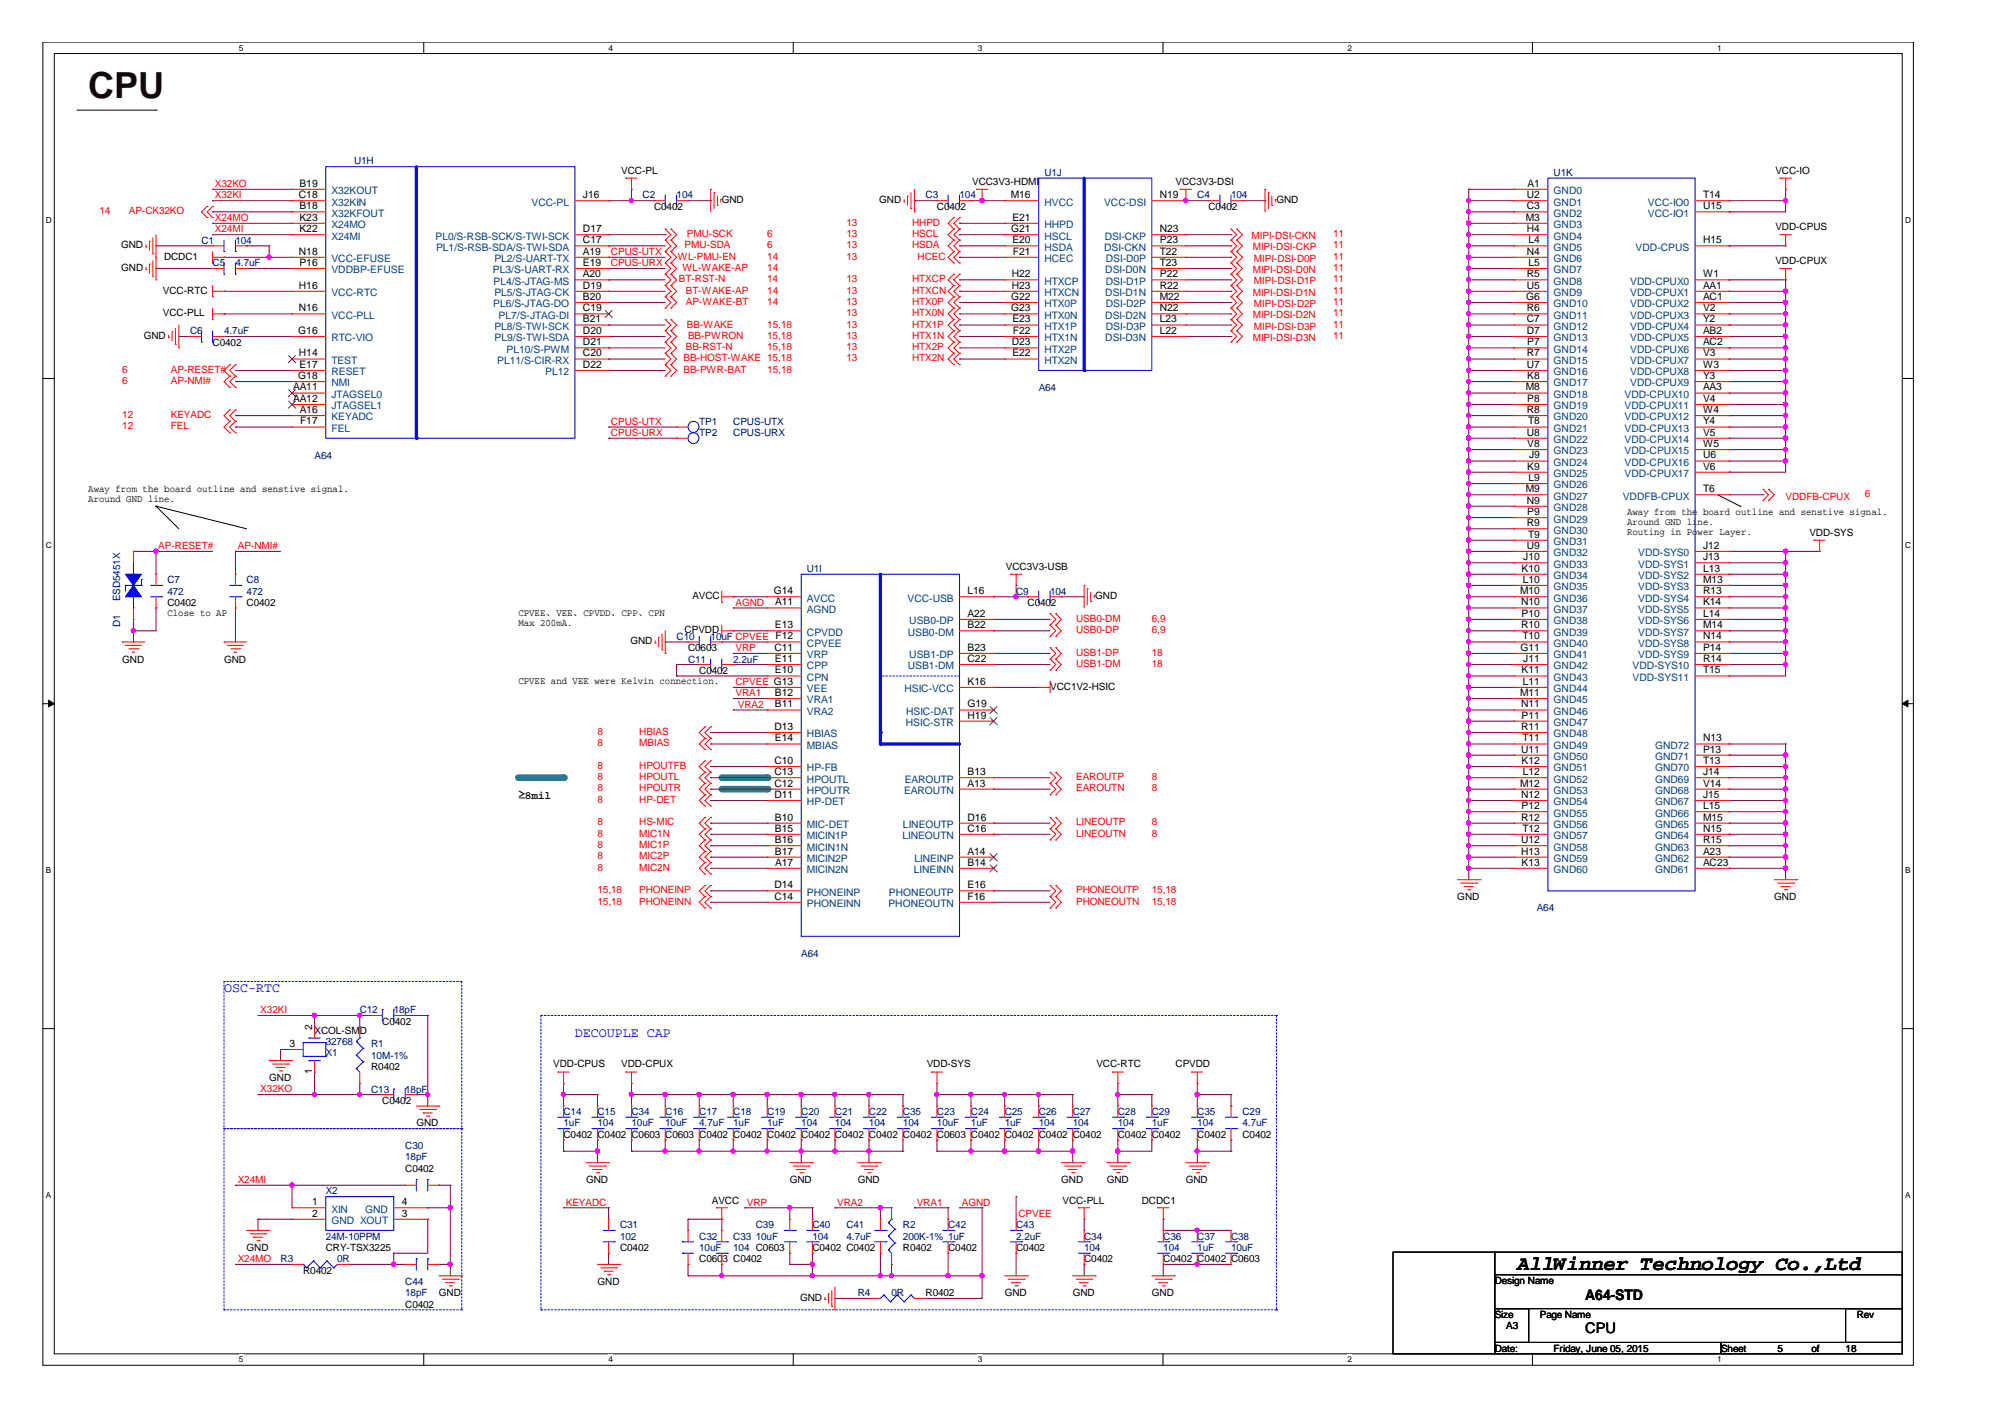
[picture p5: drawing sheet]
<svg xmlns="http://www.w3.org/2000/svg" width="297mm" height="210mm" viewBox="0 0 297 210" stroke-linecap="round" stroke-linejoin="round" font-family="sans-serif">
<defs><g id="words">
<text font-size="5.3" fill="#400000" x="13.1" y="14.5">CPU</text>
<text font-size="3" x="224.8" y="188.1">AllWinner Technology Co.,Ltd</text>
<g font-size="2.2">
<text x="234.9" y="197.5">CPU</text>
<text x="234.9" y="192.5">A64-STD</text>
</g>
<g font-size="2" fill="#00f">
<text x="33.2" y="147">OSC-RTC</text>
<text x="85.2" y="153.7">DECOUPLE CAP</text>
</g>
<text font-size="1.7" fill="#400000" x="76.8" y="118.3">≥8mil</text>
<g font-size="1.5" fill="#f00">
<text x="31.8" y="29.4">X32KI</text>
<text x="31.8" y="27.7">X32KO</text>
<text x="14.7" y="31.8">14</text>
<text x="19.1" y="31.8">AP-CK32KO</text>
<text x="31.8" y="34.4">X24MI</text>
<text x="31.8" y="32.7">X24MO</text>
<text x="101.8" y="35.1">PMU-SCK</text>
<text x="113.7" y="35.1">6</text>
<text x="125.4" y="35.1">13</text>
<text x="125.4" y="33.4">13</text>
<text x="135.1" y="35.1">HSCL</text>
<text x="135.1" y="33.4">HHPD</text>
<text x="185.4" y="35.4">MIPI-DSI-CKN</text>
<text x="197.5" y="35.1">11</text>
<text x="90.5" y="39.4">CPUS-URX</text>
<text x="90.5" y="37.8">CPUS-UTX</text>
<text x="100.4" y="38.5">WL-PMU-EN</text>
<text x="100.6" y="41.8">BT-RST-N</text>
<text x="101.1" y="40.1">WL-WAKE-AP</text>
<text x="101.4" y="36.8">PMU-SDA</text>
<text x="113.7" y="36.8">6</text>
<text x="113.7" y="38.5">14</text>
<text x="113.7" y="40.1">14</text>
<text x="113.7" y="41.8">14</text>
<text x="125.4" y="38.5">13</text>
<text x="125.4" y="36.8">13</text>
<text x="125.4" y="41.8">13</text>
<text x="135.1" y="36.8">HSDA</text>
<text x="135.1" y="41.8">HTXCP</text>
<text x="135.9" y="38.5">HCEC</text>
<text x="185.6" y="37.1">MIPI-DSI-CKP</text>
<text x="185.6" y="40.5">MIPI-DSI-D0N</text>
<text x="185.8" y="38.8">MIPI-DSI-D0P</text>
<text x="197.5" y="38.5">11</text>
<text x="197.5" y="41.8">11</text>
<text x="197.5" y="36.8">11</text>
<text x="197.5" y="40.1">11</text>
<text x="101.6" y="43.5">BT-WAKE-AP</text>
<text x="101.6" y="45.1">AP-WAKE-BT</text>
<text x="113.7" y="43.5">14</text>
<text x="113.7" y="45.1">14</text>
<text x="125.4" y="45.1">13</text>
<text x="125.4" y="46.8">13</text>
<text x="125.4" y="43.5">13</text>
<text x="135.1" y="45.1">HTX0P</text>
<text x="135.1" y="46.8">HTX0N</text>
<text x="135.1" y="43.5">HTXCN</text>
<text x="185.6" y="43.8">MIPI-DSI-D1N</text>
<text x="185.6" y="47.2">MIPI-DSI-D2N</text>
<text x="185.8" y="42.1">MIPI-DSI-D1P</text>
<text x="185.8" y="45.5">MIPI-DSI-D2P</text>
<text x="197.5" y="45.1">11</text>
<text x="197.5" y="43.5">11</text>
<text x="197.5" y="46.8">11</text>
<text x="101.3" y="53.5">BB-HOST-WAKE 15,18</text>
<text x="101.6" y="51.9">BB-RST-N</text>
<text x="101.8" y="48.5">BB-WAKE</text>
<text x="101.9" y="50.2">BB-PWRON</text>
<text x="113.7" y="50.2">15,18</text>
<text x="113.7" y="48.5">15,18</text>
<text x="113.7" y="51.9">15,18</text>
<text x="125.4" y="48.5">13</text>
<text x="125.4" y="50.2">13</text>
<text x="125.4" y="51.9">13</text>
<text x="125.4" y="53.5">13</text>
<text x="135.1" y="48.5">HTX1P</text>
<text x="135.1" y="50.2">HTX1N</text>
<text x="135.1" y="51.9">HTX2P</text>
<text x="135.1" y="53.5">HTX2N</text>
<text x="185.6" y="50.5">MIPI-DSI-D3N</text>
<text x="185.8" y="48.9">MIPI-DSI-D3P</text>
<text x="197.5" y="48.5">11</text>
<text x="197.5" y="50.2">11</text>
<text x="18.1" y="55.2">6</text>
<text x="18.1" y="56.9">6</text>
<text x="25.3" y="55.2">AP-RESET#</text>
<text x="25.3" y="56.9">AP-NMI#</text>
<text x="101.3" y="55.2">BB-PWR-BAT</text>
<text x="113.7" y="55.2">15,18</text>
<text x="18.1" y="63.6">12</text>
<text x="18.1" y="61.9">12</text>
<text x="25.3" y="63.6">FEL</text>
<text x="25.3" y="61.9">KEYADC</text>
<text x="90.5" y="62.9">CPUS-UTX</text>
<text x="90.5" y="64.6">CPUS-URX</text>
<text x="264.5" y="74">VDDFB-CPUX</text>
<text x="276.3" y="73.7">6</text>
<text x="23.5" y="81.3">AP-RESET#</text>
<text x="35.2" y="81.3">AP-NMI#</text>
<text x="109" y="89.7">AGND</text>
<text x="159.4" y="92.1">USB0-DM</text>
<text x="159.4" y="93.8">USB0-DP</text>
<text x="170.6" y="92.1">6,9</text>
<text x="170.6" y="93.8">6,9</text>
<text x="109" y="96.4">VRP</text>
<text x="109" y="101.5">CPVEE G13</text>
<text x="159.4" y="97.1">USB1-DP</text>
<text x="159.4" y="98.8">USB1-DM</text>
<text x="170.6" y="97.1">18</text>
<text x="170.6" y="98.8">18</text>
<text x="109" y="103.1">VRA1</text>
<text x="109.3" y="104.8">VRA2</text>
<text x="88.5" y="110.5">8</text>
<text x="88.5" y="108.9">8</text>
<text x="88.5" y="113.9">8</text>
<text x="94.7" y="110.5">MBIAS</text>
<text x="94.7" y="108.9">HBIAS</text>
<text x="94.7" y="113.9">HPOUTFB</text>
<text x="88.5" y="118.9">8</text>
<text x="88.5" y="117.2">8</text>
<text x="88.5" y="115.6">8</text>
<text x="94.7" y="118.9">HP-DET</text>
<text x="94.7" y="117.2">HPOUTR</text>
<text x="94.7" y="115.6">HPOUTL</text>
<text x="159.4" y="115.6">EAROUTP</text>
<text x="159.4" y="117.2">EAROUTN</text>
<text x="170.6" y="115.6">8</text>
<text x="170.6" y="117.2">8</text>
<text x="88.5" y="122.3">8</text>
<text x="88.5" y="124">8</text>
<text x="88.5" y="125.6">8</text>
<text x="94.7" y="122.3">HS-MIC</text>
<text x="94.7" y="124">MIC1N</text>
<text x="94.7" y="125.6">MIC1P</text>
<text x="159.4" y="124">LINEOUTN</text>
<text x="159.4" y="122.3">LINEOUTP</text>
<text x="170.6" y="124">8</text>
<text x="170.6" y="122.3">8</text>
<text x="88.5" y="127.3">8</text>
<text x="88.5" y="129">8</text>
<text x="94.7" y="127.3">MIC2P</text>
<text x="94.7" y="129">MIC2N</text>
<text x="88.5" y="132.3">15,18</text>
<text x="88.5" y="134">15,18</text>
<text x="94.7" y="132.3">PHONEINP</text>
<text x="94.7" y="134">PHONEINN</text>
<text x="159.4" y="132.3">PHONEOUTP</text>
<text x="159.4" y="134">PHONEOUTN</text>
<text x="170.6" y="132.3">15,18</text>
<text x="170.6" y="134">15,18</text>
<text x="38.6" y="150.1">X32KI</text>
<text x="38.6" y="161.8">X32KO</text>
<text x="35.2" y="175.2">X24MI</text>
<text x="83.8" y="178.6">KEYADC</text>
<text x="110.7" y="178.6">VRP</text>
<text x="124" y="178.6">VRA2</text>
<text x="135.8" y="178.6">VRA1</text>
<text x="142.5" y="178.6">AGND</text>
<text x="150.9" y="180.3">CPVEE</text>
<text x="35.2" y="187">X24MO</text>
</g>
<g font-size="1.5">
<text x="44.3" y="29.4">C18</text>
<text x="44.4" y="27.7">B19</text>
<text x="86.4" y="29.4">J16</text>
<text x="92" y="25.7">VCC-PL</text>
<text x="144" y="27.4">VCC3V3-HDMI</text>
<text x="149.8" y="29.4">M16</text>
<text x="171.8" y="29.4">N19</text>
<text x="174.2" y="27.4">VCC3V3-DSI</text>
<text x="226.2" y="29.4">U2</text>
<text x="226.3" y="27.7">A1</text>
<text x="252.3" y="29.4">T14</text>
<text x="263" y="25.7">VCC-IO</text>
<text x="44.4" y="31">B18</text>
<text x="44.4" y="34.4">K22</text>
<text x="44.4" y="32.7">K23</text>
<text x="86.4" y="34.4">D17</text>
<text x="96.9" y="31.1">C0402</text>
<text x="106.9" y="30.1">GND</text>
<text x="130.3" y="30.1">GND</text>
<text x="138.8" y="31.1">C0402</text>
<text x="149.8" y="34.4">G21</text>
<text x="150" y="32.7">E21</text>
<text x="171.8" y="34.4">N23</text>
<text x="179" y="31.1">C0402</text>
<text x="189.1" y="30.1">GND</text>
<text x="226.1" y="32.7">M3</text>
<text x="226.2" y="31">C3</text>
<text x="226.2" y="34.4">H4</text>
<text x="252.3" y="31">U15</text>
<text x="263" y="34.1">VDD-CPUS</text>
<text x="17.9" y="40.1">GND</text>
<text x="17.9" y="36.8">GND</text>
<text x="24.3" y="38.5">DCDC1</text>
<text x="44.3" y="37.7">N18</text>
<text x="44.4" y="39.4">P16</text>
<text x="86.4" y="36">C17</text>
<text x="86.4" y="37.7">A19</text>
<text x="86.4" y="39.4">E19</text>
<text x="86.4" y="41.1">A20</text>
<text x="149.9" y="41.1">H22</text>
<text x="150" y="36">E20</text>
<text x="150.1" y="37.7">F21</text>
<text x="171.8" y="41.1">P22</text>
<text x="171.8" y="36">P23</text>
<text x="171.8" y="37.7">T22</text>
<text x="171.8" y="39.4">T23</text>
<text x="226.2" y="37.7">N4</text>
<text x="226.2" y="41.1">R5</text>
<text x="226.4" y="36">L4</text>
<text x="226.4" y="39.4">L5</text>
<text x="252.3" y="41.1">W1</text>
<text x="252.3" y="36">H15</text>
<text x="263" y="39.1">VDD-CPUX</text>
<text x="24.1" y="43.5">VCC-RTC</text>
<text x="24.1" y="46.8">VCC-PLL</text>
<text x="44.3" y="46.1">N16</text>
<text x="44.3" y="42.8">H16</text>
<text x="86.4" y="44.4">B20</text>
<text x="86.4" y="46.1">C19</text>
<text x="86.4" y="42.8">D19</text>
<text x="86.4" y="47.8">B21</text>
<text x="149.8" y="46.1">G23</text>
<text x="149.8" y="44.4">G22</text>
<text x="149.9" y="42.8">H23</text>
<text x="150" y="47.8">E23</text>
<text x="171.8" y="44.4">M22</text>
<text x="171.8" y="47.8">L23</text>
<text x="171.8" y="42.8">R22</text>
<text x="171.8" y="46.1">N22</text>
<text x="226.1" y="44.4">G6</text>
<text x="226.2" y="46.1">R6</text>
<text x="226.2" y="47.8">C7</text>
<text x="226.2" y="42.8">U5</text>
<text x="252.3" y="42.8">AA1</text>
<text x="252.3" y="44.4">AC1</text>
<text x="252.3" y="46.1">V2</text>
<text x="252.3" y="47.8">Y2</text>
<text x="21.3" y="50.2">GND</text>
<text x="31.5" y="51.2">C0402</text>
<text x="44.2" y="49.5">G16</text>
<text x="44.3" y="52.8">H14</text>
<text x="86.4" y="51.2">D21</text>
<text x="86.4" y="49.5">D20</text>
<text x="86.4" y="52.8">C20</text>
<text x="149.9" y="51.2">D23</text>
<text x="150" y="52.8">E22</text>
<text x="150.1" y="49.5">F22</text>
<text x="171.8" y="49.5">L22</text>
<text x="226.2" y="49.5">D7</text>
<text x="226.2" y="52.8">R7</text>
<text x="226.3" y="51.2">P7</text>
<text x="252.3" y="49.5">AB2</text>
<text x="252.3" y="51.2">AC2</text>
<text x="252.3" y="52.8">V3</text>
<text x="43.4" y="57.8">AA11</text>
<text x="43.4" y="59.5">AA12</text>
<text x="44.2" y="56.1">G18</text>
<text x="44.4" y="54.5">E17</text>
<text x="86.4" y="54.5">D22</text>
<text x="226.1" y="57.8">M8</text>
<text x="226.2" y="54.5">U7</text>
<text x="226.3" y="56.1">K8</text>
<text x="226.3" y="59.5">P8</text>
<text x="252.3" y="54.5">W3</text>
<text x="252.3" y="56.1">Y3</text>
<text x="252.3" y="57.8">AA3</text>
<text x="252.3" y="59.5">V4</text>
<text x="44.4" y="61.2">A16</text>
<text x="44.4" y="62.9">F17</text>
<text x="226.2" y="61.2">R8</text>
<text x="226.2" y="64.5">U8</text>
<text x="226.4" y="62.9">T8</text>
<text x="252.3" y="61.2">W4</text>
<text x="252.3" y="62.9">Y4</text>
<text x="252.3" y="64.5">V5</text>
<text x="226.3" y="66.2">V8</text>
<text x="226.3" y="69.6">K9</text>
<text x="226.4" y="71.3">L9</text>
<text x="226.5" y="67.9">J9</text>
<text x="252.3" y="66.2">W5</text>
<text x="252.3" y="67.9">U6</text>
<text x="252.3" y="69.6">V6</text>
<text x="13.1" y="72.9">Away from the board outline and senstive signal.</text>
<text x="13.1" y="74.4">Around GND line.</text>
<text x="226.1" y="72.9">M9</text>
<text x="226.2" y="74.6">N9</text>
<text x="226.2" y="77.9">R9</text>
<text x="226.3" y="76.3">P9</text>
<text x="241" y="76.2">Away from the board outline and senstive signal.</text>
<text x="241" y="77.7">Around GND line.</text>
<text x="252.3" y="72.9">T6</text>
<text x="225.7" y="83">J10</text>
<text x="226.2" y="81.3">U9</text>
<text x="226.4" y="79.6">T9</text>
<text x="241" y="79.2">Routing in Power Layer.</text>
<text x="252.3" y="81.3">J12</text>
<text x="252.3" y="83">J13</text>
<text x="268.1" y="79.3">VDD-SYS</text>
<text x="24.8" y="89.8">C0402</text>
<text x="36.5" y="89.8">C0402</text>
<text x="102.6" y="88.7">AVCC</text>
<text x="114.6" y="88">G14</text>
<text x="114.9" y="89.7">A11</text>
<text x="143.3" y="88">L16</text>
<text x="149" y="84.4">VCC3V3-USB</text>
<text x="152.2" y="89.8">C0402</text>
<text x="162.3" y="88.7">GND</text>
<text x="225.2" y="88">M10</text>
<text x="225.3" y="89.7">N10</text>
<text x="225.4" y="84.7">K10</text>
<text x="225.6" y="86.3">L10</text>
<text x="252.3" y="84.7">L13</text>
<text x="252.3" y="86.3">M13</text>
<text x="252.3" y="88">R13</text>
<text x="252.3" y="89.7">K14</text>
<text x="24.8" y="91.3">Close to AP</text>
<text x="76.8" y="91.3">CPVEE、VEE、CPVDD、CPP、CPN</text>
<text x="76.8" y="92.8">Max 200mA.</text>
<text x="93.4" y="95.4">GND</text>
<text x="101.4" y="93.8">CPVDD</text>
<text x="114.8" y="93.1">E13</text>
<text x="143.3" y="93.1">B22</text>
<text x="143.3" y="91.4">A22</text>
<text x="225.3" y="93.1">R10</text>
<text x="225.4" y="91.4">P10</text>
<text x="225.6" y="94.7">T10</text>
<text x="252.3" y="91.4">L14</text>
<text x="252.3" y="93.1">M14</text>
<text x="252.3" y="94.7">N14</text>
<text x="18.1" y="98.1">GND</text>
<text x="33.2" y="98.1">GND</text>
<text x="76.8" y="101.4">CPVEE and VEE were Kelvin connection.</text>
<text x="101.9" y="96.4">C0603</text>
<text x="103.6" y="99.8">C0402</text>
<text x="114.7" y="96.4">C11</text>
<text x="114.8" y="98.1">E11</text>
<text x="114.8" y="99.8">E10</text>
<text x="143.3" y="101.4">K16</text>
<text x="143.3" y="98.1">C22</text>
<text x="143.3" y="96.4">B23</text>
<text x="225.3" y="96.4">G11</text>
<text x="225.4" y="99.8">K11</text>
<text x="225.6" y="101.4">L11</text>
<text x="225.7" y="98.1">J11</text>
<text x="252.3" y="98.1">R14</text>
<text x="252.3" y="99.8">T15</text>
<text x="252.3" y="96.4">P14</text>
<text x="114.8" y="104.8">B11</text>
<text x="114.8" y="103.1">B12</text>
<text x="143.3" y="104.8">G19</text>
<text x="143.3" y="106.4">H19</text>
<text x="155.6" y="102.2">VCC1V2-HSIC</text>
<text x="225.2" y="103.1">M11</text>
<text x="225.3" y="104.8">N11</text>
<text x="225.4" y="106.4">P11</text>
<text x="114.7" y="113.2">C10</text>
<text x="114.7" y="108.1">D13</text>
<text x="114.8" y="109.8">E14</text>
<text x="225.3" y="108.1">R11</text>
<text x="225.3" y="111.5">U11</text>
<text x="225.4" y="113.2">K12</text>
<text x="225.6" y="109.8">T11</text>
<text x="252.3" y="113.2">T13</text>
<text x="252.3" y="111.5">P13</text>
<text x="252.3" y="109.8">N13</text>
<text x="114.7" y="118.2">D11</text>
<text x="114.7" y="114.8">C13</text>
<text x="114.7" y="116.5">C12</text>
<text x="143.3" y="116.5">A13</text>
<text x="143.3" y="114.8">B13</text>
<text x="225.2" y="116.5">M12</text>
<text x="225.3" y="118.2">N12</text>
<text x="225.4" y="119.9">P12</text>
<text x="225.6" y="114.8">L12</text>
<text x="252.3" y="119.9">L15</text>
<text x="252.3" y="118.2">J15</text>
<text x="252.3" y="116.5">V14</text>
<text x="252.3" y="114.8">J14</text>
<text x="114.8" y="124.9">B16</text>
<text x="114.8" y="121.6">B10</text>
<text x="114.8" y="123.2">B15</text>
<text x="143.3" y="123.2">C16</text>
<text x="143.3" y="121.6">D16</text>
<text x="225.3" y="121.6">R12</text>
<text x="225.3" y="124.9">U12</text>
<text x="225.6" y="123.2">T12</text>
<text x="252.3" y="124.9">R15</text>
<text x="252.3" y="123.2">N15</text>
<text x="252.3" y="121.6">M15</text>
<text x="114.7" y="131.6">D14</text>
<text x="114.8" y="126.6">B17</text>
<text x="114.9" y="128.2">A17</text>
<text x="143.3" y="131.6">E16</text>
<text x="143.3" y="126.6">A14</text>
<text x="143.3" y="128.2">B14</text>
<text x="225.3" y="126.6">H13</text>
<text x="225.4" y="128.2">K13</text>
<text x="252.3" y="128.2">AC23</text>
<text x="252.3" y="126.6">A23</text>
<text x="114.7" y="133.3">C14</text>
<text x="143.3" y="133.3">F16</text>
<text x="215.9" y="133.3">GND</text>
<text x="262.8" y="133.3">GND</text>
<text x="42.9" y="155.1">3</text>
<text x="46.2" y="152.6" transform="rotate(-90 46.2 152.6)">2</text>
<text x="46.6" y="153.1">XCOL-SMD</text>
<text x="56.6" y="151.8">C0402</text>
<text x="39.9" y="160.2">GND</text>
<text x="46.2" y="159.1" transform="rotate(-90 46.2 159.1)">1</text>
<text x="55" y="158.5">R0402</text>
<text x="82" y="158.1">VDD-CPUS</text>
<text x="92" y="158.1">VDD-CPUX</text>
<text x="137.3" y="158.1">VDD-SYS</text>
<text x="162.4" y="158.1">VCC-RTC</text>
<text x="174.2" y="158.1">CPVDD</text>
<text x="56.6" y="163.5">C0402</text>
<text x="61.7" y="166.8">GND</text>
<text x="60" y="173.6">C0402</text>
<text x="83.5" y="168.5">C0402 C0402 C0603 C0603 C0402 C0402 C0402 C0402 C0402 C0402 C0402 C0603 C0402 C0402 C0402 C0402</text>
<text x="165.6" y="168.5">C0402 C0402</text>
<text x="177.4" y="168.5">C0402</text>
<text x="184.1" y="168.5">C0402</text>
<text x="46.2" y="178.5">1</text>
<text x="59.5" y="178.5">4</text>
<text x="86.8" y="175.2">GND</text>
<text x="105.5" y="178.3">AVCC</text>
<text x="117" y="175.2">GND</text>
<text x="127.1" y="175.2">GND</text>
<text x="157.2" y="175.2">GND</text>
<text x="157.4" y="178.3">VCC-PLL</text>
<text x="164" y="175.2">GND</text>
<text x="169.2" y="178.3">DCDC1</text>
<text x="175.7" y="175.2">GND</text>
<text x="36.5" y="185.3">GND</text>
<text x="46.2" y="180.2">2</text>
<text x="48.3" y="185.3">CRY-TSX3225</text>
<text x="59.5" y="180.2">3</text>
<text x="91.9" y="185.3">C0402</text>
<text x="120.4" y="185.3">C0402 C0402</text>
<text x="133.8" y="185.3">R0402</text>
<text x="140.5" y="185.3">C0402</text>
<text x="150.5" y="185.3">C0402</text>
<text x="44.9" y="188.7">R0402</text>
<text x="65" y="192">GND</text>
<text x="88.5" y="190.3">GND</text>
<text x="103.6" y="187">C0603 C0402</text>
<text x="137.1" y="192">R0402</text>
<text x="148.8" y="192">GND</text>
<text x="158.9" y="192">GND</text>
<text x="160.6" y="187">C0402</text>
<text x="170.6" y="192">GND</text>
<text x="172.3" y="187">C0402 C0402 C0603</text>
<text x="221.4" y="190.2">Design Name</text>
<text x="60" y="193.7">C0402</text>
<text x="118.5" y="192.7">GND</text>
<text x="221.4" y="195.2">Size</text>
<text x="223.1" y="196.9">A3</text>
<text x="228.1" y="195.2">Page Name</text>
<text x="275.1" y="195.2">Rev</text>
<text x="221.4" y="200.2">Date:</text>
<text x="230.2" y="200.2">Friday, June 05, 2015</text>
<text x="255" y="200.2">Sheet</text>
<text x="263.4" y="200.2">5</text>
<text x="268.4" y="200.2">of</text>
<text x="273.4" y="200.2">18</text>
</g>
<g font-size="1.5" fill="#004080">
<text x="49.1" y="28.8">X32KOUT</text>
<text x="230.2" y="28.8">GND0</text>
<text x="49.1" y="32.1">X32KFOUT</text>
<text x="49.1" y="30.5">X32KIN</text>
<text x="49.1" y="35.5">X24MI</text>
<text x="49.1" y="33.8">X24MO</text>
<text x="64.5" y="35.5">PL0/S-RSB-SCK/S-TWI-SCK</text>
<text x="78.7" y="30.5">VCC-PL</text>
<text x="154.7" y="33.8">HHPD</text>
<text x="154.7" y="35.5">HSCL</text>
<text x="154.7" y="30.5">HVCC</text>
<text x="163.6" y="30.5">VCC-DSI</text>
<text x="163.7" y="35.5">DSI-CKP</text>
<text x="230.2" y="30.5">GND1</text>
<text x="230.2" y="32.1">GND2</text>
<text x="230.2" y="33.8">GND3</text>
<text x="230.2" y="35.5">GND4</text>
<text x="244.1" y="30.5">VCC-IO0</text>
<text x="244.1" y="32.1">VCC-IO1</text>
<text x="49.1" y="40.5">VDDBP-EFUSE</text>
<text x="49.1" y="38.8">VCC-EFUSE</text>
<text x="64.6" y="37.1">PL1/S-RSB-SDA/S-TWI-SDA</text>
<text x="73" y="40.5">PL3/S-UART-RX</text>
<text x="73.2" y="38.8">PL2/S-UART-TX</text>
<text x="154.7" y="37.1">HSDA</text>
<text x="154.7" y="38.8">HCEC</text>
<text x="163.6" y="37.1">DSI-CKN</text>
<text x="163.7" y="40.5">DSI-D0N</text>
<text x="163.8" y="38.8">DSI-D0P</text>
<text x="230.2" y="37.1">GND5</text>
<text x="230.2" y="38.8">GND6</text>
<text x="230.2" y="40.5">GND7</text>
<text x="242.3" y="37.1">VDD-CPUS</text>
<text x="49.1" y="47.2">VCC-PLL</text>
<text x="49.1" y="43.9">VCC-RTC</text>
<text x="73.1" y="45.5">PL6/S-JTAG-DO</text>
<text x="73.1" y="42.2">PL4/S-JTAG-MS</text>
<text x="73.2" y="43.9">PL5/S-JTAG-CK</text>
<text x="73.9" y="47.2">PL7/S-JTAG-DI</text>
<text x="154.7" y="47.2">HTX0N</text>
<text x="154.7" y="45.5">HTX0P</text>
<text x="154.7" y="43.9">HTXCN</text>
<text x="154.7" y="42.2">HTXCP</text>
<text x="163.7" y="43.9">DSI-D1N</text>
<text x="163.7" y="47.2">DSI-D2N</text>
<text x="163.8" y="42.2">DSI-D1P</text>
<text x="163.8" y="45.5">DSI-D2P</text>
<text x="230.2" y="45.5">GND10</text>
<text x="230.2" y="47.2">GND11</text>
<text x="230.2" y="42.2">GND8</text>
<text x="230.2" y="43.9">GND9</text>
<text x="241.5" y="42.2">VDD-CPUX0</text>
<text x="241.5" y="43.9">VDD-CPUX1</text>
<text x="241.5" y="45.5">VDD-CPUX2</text>
<text x="241.5" y="47.2">VDD-CPUX3</text>
<text x="49.1" y="50.6">RTC-VIO</text>
<text x="49.1" y="53.9">TEST</text>
<text x="73.2" y="48.9">PL8/S-TWI-SCK</text>
<text x="73.3" y="50.6">PL9/S-TWI-SDA</text>
<text x="73.7" y="53.9">PL11/S-CIR-RX</text>
<text x="75.1" y="52.3">PL10/S-PWM</text>
<text x="154.7" y="50.6">HTX1N</text>
<text x="154.7" y="48.9">HTX1P</text>
<text x="154.7" y="53.9">HTX2N</text>
<text x="154.7" y="52.3">HTX2P</text>
<text x="163.7" y="50.6">DSI-D3N</text>
<text x="163.8" y="48.9">DSI-D3P</text>
<text x="230.2" y="48.9">GND12</text>
<text x="230.2" y="50.6">GND13</text>
<text x="230.2" y="52.3">GND14</text>
<text x="230.2" y="53.9">GND15</text>
<text x="241.5" y="48.9">VDD-CPUX4</text>
<text x="241.5" y="50.6">VDD-CPUX5</text>
<text x="241.5" y="52.3">VDD-CPUX6</text>
<text x="241.5" y="53.9">VDD-CPUX7</text>
<text x="49.1" y="55.6">RESET</text>
<text x="49.1" y="58.9">JTAGSEL0</text>
<text x="49.1" y="57.2">NMI</text>
<text x="80.8" y="55.6">PL12</text>
<text x="230.2" y="55.6">GND16</text>
<text x="230.2" y="57.2">GND17</text>
<text x="230.2" y="58.9">GND18</text>
<text x="240.7" y="58.9">VDD-CPUX10</text>
<text x="241.5" y="55.6">VDD-CPUX8</text>
<text x="241.5" y="57.2">VDD-CPUX9</text>
<text x="49.1" y="64">FEL</text>
<text x="49.1" y="62.3">KEYADC</text>
<text x="49.1" y="60.6">JTAGSEL1</text>
<text x="230.2" y="60.6">GND19</text>
<text x="230.2" y="62.3">GND20</text>
<text x="230.2" y="64">GND21</text>
<text x="230.2" y="65.6">GND22</text>
<text x="240.7" y="60.6">VDD-CPUX11</text>
<text x="240.7" y="62.3">VDD-CPUX12</text>
<text x="240.7" y="64">VDD-CPUX13</text>
<text x="240.7" y="65.6">VDD-CPUX14</text>
<text x="230.2" y="67.3">GND23</text>
<text x="230.2" y="69">GND24</text>
<text x="230.2" y="70.7">GND25</text>
<text x="240.7" y="67.3">VDD-CPUX15</text>
<text x="240.7" y="69">VDD-CPUX16</text>
<text x="240.7" y="70.7">VDD-CPUX17</text>
<text x="230.2" y="72.4">GND26</text>
<text x="230.2" y="74">GND27</text>
<text x="230.2" y="75.7">GND28</text>
<text x="230.2" y="77.4">GND29</text>
<text x="240.4" y="74">VDDFB-CPUX</text>
<text x="230.2" y="79.1">GND30</text>
<text x="230.2" y="80.7">GND31</text>
<text x="230.2" y="82.4">GND32</text>
<text x="242.7" y="82.4">VDD-SYS0</text>
<text x="119.5" y="89.1">AVCC</text>
<text x="134.5" y="89.1">VCC-USB</text>
<text x="230.2" y="84.1">GND33</text>
<text x="230.2" y="85.8">GND34</text>
<text x="230.2" y="87.4">GND35</text>
<text x="230.2" y="89.1">GND36</text>
<text x="242.7" y="84.1">VDD-SYS1</text>
<text x="242.7" y="85.8">VDD-SYS2</text>
<text x="242.7" y="87.4">VDD-SYS3</text>
<text x="242.7" y="89.1">VDD-SYS4</text>
<text x="119.5" y="90.8">AGND</text>
<text x="119.5" y="94.2">CPVDD</text>
<text x="119.5" y="95.8">CPVEE</text>
<text x="134.5" y="94.2">USB0-DM</text>
<text x="134.7" y="92.5">USB0-DP</text>
<text x="230.2" y="90.8">GND37</text>
<text x="230.2" y="92.5">GND38</text>
<text x="230.2" y="94.2">GND39</text>
<text x="230.2" y="95.8">GND40</text>
<text x="242.7" y="90.8">VDD-SYS5</text>
<text x="242.7" y="92.5">VDD-SYS6</text>
<text x="242.7" y="94.2">VDD-SYS7</text>
<text x="242.7" y="95.8">VDD-SYS8</text>
<text x="119.5" y="97.5">VRP</text>
<text x="119.5" y="99.2">CPP</text>
<text x="119.5" y="100.9">CPN</text>
<text x="134.5" y="99.2">USB1-DM</text>
<text x="134.7" y="97.5">USB1-DP</text>
<text x="230.2" y="97.5">GND41</text>
<text x="230.2" y="99.2">GND42</text>
<text x="230.2" y="100.9">GND43</text>
<text x="241.9" y="99.2">VDD-SYS10</text>
<text x="241.9" y="100.9">VDD-SYS11</text>
<text x="242.7" y="97.5">VDD-SYS9</text>
<text x="119.5" y="105.9">VRA2</text>
<text x="119.5" y="104.2">VRA1</text>
<text x="119.5" y="102.5">VEE</text>
<text x="134" y="102.5">HSIC-VCC</text>
<text x="134.2" y="107.5">HSIC-STR</text>
<text x="134.2" y="105.9">HSIC-DAT</text>
<text x="230.2" y="102.5">GND44</text>
<text x="230.2" y="104.2">GND45</text>
<text x="230.2" y="105.9">GND46</text>
<text x="230.2" y="107.5">GND47</text>
<text x="119.5" y="109.2">HBIAS</text>
<text x="119.5" y="110.9">MBIAS</text>
<text x="230.2" y="109.2">GND48</text>
<text x="230.2" y="110.9">GND49</text>
<text x="230.2" y="112.6">GND50</text>
<text x="245.2" y="112.6">GND71</text>
<text x="245.2" y="110.9">GND72</text>
<text x="119.5" y="119.3">HP-DET</text>
<text x="119.5" y="114.3">HP-FB</text>
<text x="119.5" y="115.9">HPOUTL</text>
<text x="119.5" y="117.6">HPOUTR</text>
<text x="133.9" y="117.6">EAROUTN</text>
<text x="134" y="115.9">EAROUTP</text>
<text x="230.2" y="114.3">GND51</text>
<text x="230.2" y="115.9">GND52</text>
<text x="230.2" y="117.6">GND53</text>
<text x="230.2" y="119.3">GND54</text>
<text x="245.2" y="119.3">GND67</text>
<text x="245.2" y="117.6">GND68</text>
<text x="245.2" y="115.9">GND69</text>
<text x="245.2" y="114.3">GND70</text>
<text x="119.5" y="126">MICIN1N</text>
<text x="119.5" y="122.7">MIC-DET</text>
<text x="119.5" y="124.3">MICIN1P</text>
<text x="133.7" y="124.3">LINEOUTN</text>
<text x="133.8" y="122.7">LINEOUTP</text>
<text x="230.2" y="121">GND55</text>
<text x="230.2" y="122.7">GND56</text>
<text x="230.2" y="124.3">GND57</text>
<text x="230.2" y="126">GND58</text>
<text x="245.2" y="126">GND63</text>
<text x="245.2" y="124.3">GND64</text>
<text x="245.2" y="122.7">GND65</text>
<text x="245.2" y="121">GND66</text>
<text x="119.5" y="129.3">MICIN2N</text>
<text x="119.5" y="127.7">MICIN2P</text>
<text x="135.4" y="129.3">LINEINN</text>
<text x="135.5" y="127.7">LINEINP</text>
<text x="230.2" y="127.7">GND59</text>
<text x="230.2" y="129.3">GND60</text>
<text x="245.2" y="129.3">GND61</text>
<text x="245.2" y="127.7">GND62</text>
<text x="119.5" y="132.7">PHONEINP</text>
<text x="119.5" y="134.4">PHONEINN</text>
<text x="131.6" y="134.4">PHONEOUTN</text>
<text x="131.7" y="132.7">PHONEOUTP</text>
<text x="49.1" y="179.6">XIN</text>
<text x="54.1" y="179.6">GND</text>
<text x="49.1" y="181.3">GND XOUT</text>
</g>
<g font-size="1.5" fill="#000080">
<text x="52.5" y="24.4">U1H</text>
<text x="95.2" y="29.4">C2</text>
<text x="100.2" y="29.4">104</text>
<text x="137.1" y="29.4">C3</text>
<text x="142.2" y="29.4">104</text>
<text x="154.7" y="26">U1J</text>
<text x="177.4" y="29.4">C4</text>
<text x="182.4" y="29.4">104</text>
<text x="230.2" y="26">U1K</text>
<text x="29.8" y="36.1">C1</text>
<text x="31.5" y="39.5">C5</text>
<text x="34.9" y="39.5">4.7uF</text>
<text x="34.9" y="36.1">104</text>
<text x="28.2" y="49.5">C6</text>
<text x="33.2" y="49.5">4.7uF</text>
<text x="153.9" y="57.9">A64</text>
<text x="103.6" y="62.9">TP1</text>
<text x="103.6" y="64.6">TP2</text>
<text x="108.6" y="62.9">CPUS-UTX</text>
<text x="108.6" y="64.6">CPUS-URX</text>
<text x="46.6" y="68">A64</text>
<text x="17.8" y="89.1" transform="rotate(-90 17.8 89.1)">ESD5451X</text>
<text x="24.8" y="86.4">C7</text>
<text x="24.8" y="88.1">472</text>
<text x="36.5" y="86.4">C8</text>
<text x="36.5" y="88.1">472</text>
<text x="119.5" y="84.7">U1I</text>
<text x="150.5" y="88.1">C9</text>
<text x="155.6" y="88.1">104</text>
<text x="17.8" y="92.9" transform="rotate(-90 17.8 92.9)">D1</text>
<text x="100.2" y="94.8">C10</text>
<text x="105.3" y="94.8">10uF CPVEE F12</text>
<text x="101.9" y="98.1">C11</text>
<text x="108.6" y="98.1">2.2uF</text>
<text x="227.7" y="135">A64</text>
<text x="118.7" y="141.7">A64</text>
<text x="48.3" y="154.8">32768</text>
<text x="53.3" y="150.1">C12</text>
<text x="55" y="155.1">R1</text>
<text x="58.3" y="150.1">18pF</text>
<text x="48.3" y="156.5">X1</text>
<text x="55" y="156.8">10M-1%</text>
<text x="55" y="161.9">C13</text>
<text x="60" y="161.9">18pF</text>
<text x="83.5" y="165.2">C14</text>
<text x="83.5" y="166.8">1uF</text>
<text x="88.5" y="165.2">C15</text>
<text x="88.5" y="166.8">104</text>
<text x="93.6" y="165.2">C34</text>
<text x="93.6" y="166.8">10uF</text>
<text x="98.6" y="165.2">C16</text>
<text x="98.6" y="166.8">10uF</text>
<text x="103.6" y="165.2">C17</text>
<text x="103.6" y="166.8">4.7uF</text>
<text x="108.6" y="165.2">C18</text>
<text x="108.6" y="166.8">1uF</text>
<text x="113.7" y="165.2">C19</text>
<text x="113.7" y="166.8">1uF</text>
<text x="118.7" y="165.2">C20</text>
<text x="118.7" y="166.8">104</text>
<text x="123.7" y="165.2">C21</text>
<text x="123.7" y="166.8">104</text>
<text x="128.7" y="165.2">C22</text>
<text x="128.7" y="166.8">104</text>
<text x="133.8" y="165.2">C35</text>
<text x="133.8" y="166.8">104</text>
<text x="138.8" y="165.2">C23</text>
<text x="138.8" y="166.8">10uF</text>
<text x="143.8" y="165.2">C24</text>
<text x="143.8" y="166.8">1uF</text>
<text x="148.8" y="165.2">C25</text>
<text x="148.8" y="166.8">1uF</text>
<text x="153.9" y="165.2">C26</text>
<text x="153.9" y="166.8">104</text>
<text x="158.9" y="165.2">C27</text>
<text x="158.9" y="166.8">104</text>
<text x="165.6" y="165.2">C28</text>
<text x="165.6" y="166.8">104</text>
<text x="170.6" y="165.2">C29</text>
<text x="170.6" y="166.8">1uF</text>
<text x="177.4" y="165.2">C35</text>
<text x="177.4" y="166.8">104</text>
<text x="184.1" y="165.2">C29</text>
<text x="184.1" y="166.8">4.7uF</text>
<text x="60" y="170.2">C30</text>
<text x="60" y="171.9">18pF</text>
<text x="48.3" y="176.9">X2</text>
<text x="48.3" y="183.6">24M-10PPM</text>
<text x="91.9" y="182">C31</text>
<text x="91.9" y="183.6">102</text>
<text x="103.6" y="183.6">C32</text>
<text x="103.6" y="185.3">10uF</text>
<text x="108.6" y="183.6">C33</text>
<text x="108.6" y="185.3">104 C0603</text>
<text x="112" y="182">C39</text>
<text x="112" y="183.6">10uF</text>
<text x="120.4" y="182">C40</text>
<text x="120.4" y="183.6">104</text>
<text x="125.4" y="182">C41</text>
<text x="125.4" y="183.6">4.7uF</text>
<text x="133.8" y="182">R2</text>
<text x="133.8" y="183.6">200K-1% 1uF</text>
<text x="140.5" y="182">C42</text>
<text x="150.5" y="182">C43</text>
<text x="150.5" y="183.6">2.2uF</text>
<text x="160.6" y="183.6">C34</text>
<text x="160.6" y="185.3">104</text>
<text x="172.3" y="183.6">C36</text>
<text x="172.3" y="185.3">104</text>
<text x="177.4" y="183.6">C37</text>
<text x="177.4" y="185.3">1uF</text>
<text x="182.4" y="183.6">C38</text>
<text x="182.4" y="185.3">10uF</text>
<text x="41.6" y="187">R3</text>
<text x="50" y="187">0R</text>
<text x="60" y="190.3">C44</text>
<text x="60" y="192">18pF</text>
<text x="127.1" y="192">R4</text>
<text x="132.1" y="192">0R</text>
</g>
<g font-size="1.2">
<text x="35.4" y="7.5">5</text>
<text x="90.1" y="7.5">4</text>
<text x="144.9" y="7.5">3</text>
<text x="199.6" y="7.5">2</text>
<text x="254.4" y="7.5">1</text>
<text x="6.8" y="33.1">D</text>
<text x="282.2" y="33.1">D</text>
<text x="6.8" y="81.2">C</text>
<text x="282.2" y="81.2">C</text>
<text x="6.8" y="129.4">B</text>
<text x="282.2" y="129.4">B</text>
<text x="6.8" y="177.5">A</text>
<text x="282.2" y="177.5">A</text>
<text x="35.4" y="201.8">5</text>
<text x="90.1" y="201.8">4</text>
<text x="144.9" y="201.8">3</text>
<text x="199.6" y="201.8">2</text>
<text x="254.4" y="201.8">1</text>
</g>
</g></defs>
<path d="M6.3 6.2h277.2v196h-277.2zM8 7.9h273.8v192.6h-273.8z" fill="none" stroke="#000" stroke-width=".15"/>
<g fill="#fff">
<path d="M35.4 6.4h.6v1.4h-.6z"/>
<path d="M35.4 200.7h.6v1.4h-.6z"/>
</g>
<path d="M62.8 6.2v1.7M62.8 200.5v1.7" fill="none" stroke="#000" stroke-width=".15"/>
<g fill="#fff">
<path d="M90.1 6.4h.7v1.4h-.7z"/>
<path d="M90.1 200.7h.7v1.4h-.7z"/>
</g>
<path d="M117.5 6.2v1.7M117.5 200.5v1.7" fill="none" stroke="#000" stroke-width=".15"/>
<g fill="#fff">
<path d="M144.9 6.4h.6v1.4h-.6z"/>
<path d="M144.9 200.7h.6v1.4h-.6z"/>
</g>
<path d="M172.3 6.2v1.7M172.3 200.5v1.7" fill="none" stroke="#000" stroke-width=".15"/>
<g fill="#fff">
<path d="M199.6 6.4h.7v1.4h-.7z"/>
<path d="M199.6 200.7h.7v1.4h-.7z"/>
</g>
<path d="M227 6.2v1.7M227 200.5v1.7" fill="none" stroke="#000" stroke-width=".15"/>
<g fill="#fff">
<path d="M254.4 6.4h.6v1.4h-.6z"/>
<path d="M254.4 200.7h.6v1.4h-.6z"/>
<path d="M6.8 31.9h.8v1.4h-.8z"/>
<path d="M282.2 31.9h.9v1.4h-.9z"/>
<path d="M6.8 80.1h.8v1.4h-.8z"/>
<path d="M282.2 80.1h.9v1.4h-.9z"/>
</g>
<path d="M6.3 56.1h1.7M281.8 56.1h1.7" fill="none" stroke="#000" stroke-width=".15"/>
<g fill="#fff">
<path d="M6.8 128.2h.7v1.4h-.7z"/>
<path d="M282.2 128.2h.8v1.4h-.8z"/>
</g>
<path d="M6.3 104.2h1.7M281.8 104.2h1.7" fill="none" stroke="#000" stroke-width=".15"/>
<g fill="#000" stroke="#000" stroke-width=".15">
<path d="M7.2 103.7l.8 .5-.8 .5z" fill-rule="evenodd"/>
<path d="M281.8 104.2l.9-.5v1z" fill-rule="evenodd"/>
</g>
<g fill="#fff">
<path d="M6.8 176.4h.7v1.4h-.7z"/>
<path d="M282.2 176.4h.8v1.4h-.8z"/>
</g>
<path d="M11.4 16.3h11.7M23.1 16.3h.1M23.1 75h.1M23.1 75l3.4 3.3M23.1 75l13.4 3.3M254.5 73.3l3.3 1.7M257.8 75h.1M6.3 152.4h1.7M281.8 152.4h1.7" fill="none" stroke="#000" stroke-width=".15"/>
<g fill="none" stroke="#00f" stroke-width=".15" stroke-dasharray=".3 .3">
<path d="M33.2 145.4h.1M33.2 145.4v21.8M68.4 145.4h-35.2M68.4 145.4v21.8M80.1 150.4h109M80.1 150.4v43.6M189.1 150.4v43.6M189.1 150.4h.1M33.2 167.2h.1M33.2 167.2h35.2M68.4 167.2h-35.2M68.4 167.2h.1"/>
<path d="M68.4 167.2v26.8M33.2 194v-26.8M33.2 194h.1M68.4 194h.1M68.4 194h-35.2M80.1 194h109M80.1 194h.1M189.1 194h.1"/>
</g>
<path d="M106.9 115.2h6.8" fill="none" stroke="#008080" stroke-width=".97"/>
<circle cx="113.7" cy="115.2" r=".49" fill="#008080"/>
<path d="M106.9 116.9h6.8" fill="none" stroke="#008080" stroke-width=".97"/>
<circle cx="113.7" cy="116.9" r=".49" fill="#008080"/>
<path d="M76.8 115.2h6.7" fill="none" stroke="#008080" stroke-width=".97"/>
<circle cx="83.5" cy="115.2" r=".49" fill="#008080"/>
<g fill="none" stroke="#800040" stroke-width=".15">
<path d="M23.1 39.8h.1M23.1 36.4h.1M23.1 36.4h8.4M23.1 39.8h8.4M31.5 34.8h.1M31.5 33.1h.1M31.5 29.7h.1M31.5 28h.1M31.5 31.4h.1M31.5 28h11.8M31.5 29.7h11.8M31.5 31.4h11.8"/>
<path d="M31.5 33.1h11.8M31.5 34.8h11.8M33.2 38.1h.1M33.2 38.1h10.1M36.5 39.8h.1M36.5 36.4h.1M36.5 36.4h3.4M36.5 39.8h6.8M39.9 36.4h.1M39.9 38.1h.1M39.9 36.4v1.7M90.2 29.7h.1"/>
<path d="M90.2 36.4h.1M90.2 39.8h.1M90.2 38.1h.1M90.2 29.7h6.7M90.2 34.8h8.4M90.2 36.4h8.4M90.2 38.1h8.4M90.2 39.8h8.4M93.6 28h.1M93.6 29.7h.1M93.6 28v1.7M98.6 34.8h.1"/>
<path d="M101.9 29.7h3.4M105.3 29.7h.1M135.5 29.7h.1M135.5 29.7h3.3M142.2 34.8h.1M142.2 36.4h.1M142.2 38.1h.1M142.2 33.1h.1M142.2 33.1h6.6M142.2 34.8h6.6M142.2 36.4h6.6M142.2 38.1h6.6"/>
<path d="M143.8 29.7h5M145.5 29.7h.1M175.7 29.7h.1M175.7 29.7h3.3M175.7 34.8h6.7M175.7 36.4h6.7M175.7 38.1h6.7M175.7 39.8h6.7M182.4 36.4h.1M182.4 34.8h.1M182.4 39.8h.1M182.4 38.1h.1"/>
<path d="M184.1 29.7h3.3M187.4 29.7h.1M217.6 28h.1M217.6 29.7h.1M217.6 31.4h.1M217.6 33.1h.1M217.6 34.8h.1M217.6 36.4h.1M217.6 38.1h.1M217.6 39.8h.1M217.6 28h6.7M217.6 29.7h6.7"/>
<path d="M217.6 31.4h6.7M217.6 33.1h6.7M217.6 34.8h6.7M217.6 36.4h6.7M217.6 38.1h6.7M217.6 39.8h6.7M217.6 28v102.3M256.2 36.4h.1M256.2 29.7h.1M256.2 31.4h.1M256.2 29.7h8.3M256.2 36.4h8.3"/>
<path d="M264.5 29.7h.1M264.5 28h.1M264.5 28v3.4h-8.3M26.5 49.8h.1M26.5 49.8h1.7M33.2 49.8h.1M33.2 43.2h.1M33.2 46.5h.1M33.2 43.2h10.1M33.2 46.5h10.1M33.2 49.8h10.1M34.9 54.9h.1"/>
<path d="M34.9 56.5h.1M34.9 54.9h8.4M34.9 56.5h8.4M90.2 51.5h.1M90.2 48.1h.1M90.2 49.8h.1M90.2 44.8h.1M90.2 43.2h.1M90.2 41.5h.1M90.2 54.9h.1M90.2 53.2h.1M90.2 41.5h8.4"/>
<path d="M90.2 43.2h8.4M90.2 44.8h8.4M90.2 48.1h8.4M90.2 49.8h8.4M90.2 51.5h8.4M90.2 53.2h8.4M90.2 54.9h8.4M142.2 51.5h.1M142.2 53.2h.1M142.2 44.8h.1M142.2 46.5h.1M142.2 48.1h.1"/>
<path d="M142.2 49.8h.1M142.2 41.5h.1M142.2 43.2h.1M142.2 41.5h6.6M142.2 43.2h6.6M142.2 44.8h6.6M142.2 46.5h6.6M142.2 48.1h6.6M142.2 49.8h6.6M142.2 51.5h6.6M142.2 53.2h6.6M175.7 41.5h6.7"/>
<path d="M175.7 43.2h6.7M175.7 44.8h6.7M175.7 46.5h6.7M175.7 48.1h6.7M175.7 49.8h6.7M182.4 41.5h.1M182.4 43.2h.1M182.4 46.5h.1M182.4 49.8h.1M182.4 48.1h.1M182.4 44.8h.1M217.6 41.5h.1"/>
<path d="M217.6 43.2h.1M217.6 44.8h.1M217.6 46.5h.1M217.6 48.1h.1M217.6 49.8h.1M217.6 51.5h.1M217.6 53.2h.1M217.6 54.9h.1M217.6 56.5h.1M217.6 58.2h.1M217.6 59.9h.1M217.6 41.5h6.7"/>
<path d="M217.6 43.2h6.7M217.6 44.8h6.7M217.6 46.5h6.7M217.6 48.1h6.7M217.6 49.8h6.7M217.6 51.5h6.7M217.6 53.2h6.7M217.6 54.9h6.7M217.6 56.5h6.7M217.6 58.2h6.7M217.6 59.9h6.7M256.2 41.5h.1"/>
<path d="M256.2 43.2h.1M256.2 44.8h.1M256.2 46.5h.1M256.2 48.1h.1M256.2 49.8h.1M256.2 51.5h.1M256.2 53.2h.1M256.2 54.9h.1M256.2 56.5h.1M256.2 58.2h.1M256.2 59.9h.1M256.2 41.5h8.3"/>
<path d="M256.2 43.2h8.3M256.2 44.8h8.3M256.2 46.5h8.3M256.2 48.1h8.3M256.2 49.8h8.3M256.2 51.5h8.3M256.2 53.2h8.3M256.2 54.9h8.3M256.2 56.5h8.3M256.2 58.2h8.3M256.2 59.9h8.3M264.5 43.2h.1"/>
<path d="M264.5 44.8h.1M264.5 46.5h.1M264.5 48.1h.1M264.5 49.8h.1M264.5 51.5h.1M264.5 53.2h.1M264.5 54.9h.1M264.5 56.5h.1M264.5 58.2h.1M264.5 59.9h.1M264.5 41.5h.1M264.5 41.5v28.4h-8.3"/>
<path d="M34.9 63.3h.1M34.9 61.6h.1M34.9 61.6h8.4M34.9 63.3h8.4M90.2 63.3h.1M90.2 64.9h.1M90.2 63.3h10M90.2 64.9h10M217.6 61.6h.1M217.6 63.3h.1M217.6 64.9h.1M217.6 66.6h.1"/>
<path d="M217.6 68.3h.1M217.6 69.9h.1M217.6 71.6h.1M217.6 73.3h.1M217.6 75h.1M217.6 76.7h.1M217.6 78.3h.1M217.6 61.6h6.7M217.6 63.3h6.7M217.6 64.9h6.7M217.6 66.6h6.7M217.6 68.3h6.7"/>
<path d="M217.6 69.9h6.7M217.6 71.6h6.7M217.6 73.3h6.7M217.6 75h6.7M217.6 76.7h6.7M217.6 78.3h6.7M256.2 61.6h.1M256.2 63.3h.1M256.2 64.9h.1M256.2 66.6h.1M256.2 68.3h.1M256.2 69.9h.1"/>
<path d="M256.2 61.6h8.3M256.2 63.3h8.3M256.2 64.9h8.3M256.2 66.6h8.3M256.2 68.3h8.3M256.2 73.3h5M261.2 73.3h.1M264.5 61.6h.1M264.5 63.3h.1M264.5 64.9h.1M264.5 66.6h.1M264.5 68.3h.1"/>
<path d="M19.8 93.4h.1M19.8 81.7h.1M19.8 95.1h.1M19.8 81.7h11.7M19.8 91.8v3.3M23.1 81.7h.1M23.1 90.1h.1M23.1 90.1v3.3h-3.3M23.1 81.7v3.4M34.9 81.7h.1M34.9 90.1h.1M34.9 81.7h6.7"/>
<path d="M34.9 81.7v3.4M34.9 90.1v5M98.6 95.1h.1M98.6 95.1h3.3M100.2 98.4h.1M100.2 98.4h3.4M100.2 98.4v1.7M106.9 95.1h.1M106.9 95.1h6.8M108.6 96.8h.1M108.6 98.4h.1M108.6 88.4h.1"/>
<path d="M108.6 90.1h.1M108.6 93.4h.1M108.6 88.4h5.1M108.6 90.1h5.1M108.6 93.4h5.1M108.6 96.8h5.1M108.6 98.4h5.1M147.2 96.8h.1M147.2 91.8h.1M147.2 93.4h.1M147.2 88.4h.1M147.2 98.4h.1"/>
<path d="M147.2 88.4h5M147.2 91.8h8.4M147.2 93.4h8.4M147.2 96.8h8.4M147.2 98.4h8.4M150.5 86.7h.1M150.5 88.4h.1M150.5 86.7v1.7M157.2 88.4h.1M157.2 88.4h3.4M217.6 80h.1M217.6 81.7h.1"/>
<path d="M217.6 83.4h.1M217.6 85.1h.1M217.6 86.7h.1M217.6 88.4h.1M217.6 90.1h.1M217.6 91.8h.1M217.6 93.4h.1M217.6 95.1h.1M217.6 96.8h.1M217.6 98.4h.1M217.6 80h6.7M217.6 81.7h6.7"/>
<path d="M217.6 83.4h6.7M217.6 85.1h6.7M217.6 86.7h6.7M217.6 88.4h6.7M217.6 90.1h6.7M217.6 91.8h6.7M217.6 93.4h6.7M217.6 95.1h6.7M217.6 96.8h6.7M217.6 98.4h6.7M256.2 85.1h.1M256.2 86.7h.1"/>
<path d="M256.2 88.4h.1M256.2 90.1h.1M256.2 91.8h.1M256.2 93.4h.1M256.2 95.1h.1M256.2 96.8h.1M256.2 98.4h.1M256.2 81.7h13.4M256.2 83.4h8.3M256.2 85.1h8.3M256.2 86.7h8.3M256.2 88.4h8.3"/>
<path d="M256.2 90.1h8.3M256.2 91.8h8.3M256.2 93.4h8.3M256.2 95.1h8.3M256.2 96.8h8.3M256.2 98.4h8.3M264.5 83.4h.1M264.5 85.1h.1M264.5 86.7h.1M264.5 88.4h.1M264.5 90.1h.1M264.5 91.8h.1"/>
<path d="M264.5 93.4h.1M264.5 95.1h.1M264.5 96.8h.1M264.5 98.4h.1M264.5 81.7h.1M264.5 81.7v18.4h-8.3M100.2 100.1h.1M100.2 100.1h13.5M105.3 108.5h.1M105.3 110.2h.1M105.3 113.6h.1M105.3 115.2h.1"/>
<path d="M105.3 116.9h.1M105.3 118.6h.1M105.3 108.5h8.4M105.3 110.2h8.4M105.3 113.6h8.4M105.3 115.2h8.4M105.3 116.9h8.4M105.3 118.6h8.4M108.6 103.5h.1M108.6 105.2h.1M108.6 101.8h.1M108.6 101.8h5.1"/>
<path d="M108.6 103.5h5.1M108.6 105.2h5.1M147.2 115.2h.1M147.2 116.9h.1M147.2 101.8h.1M147.2 101.8h6.7M147.2 115.2h8.4M147.2 116.9h8.4M217.6 100.1h.1M217.6 101.8h.1M217.6 103.5h.1M217.6 105.2h.1"/>
<path d="M217.6 106.8h.1M217.6 108.5h.1M217.6 110.2h.1M217.6 111.9h.1M217.6 113.6h.1M217.6 115.2h.1M217.6 116.9h.1M217.6 118.6h.1M217.6 100.1h6.7M217.6 101.8h6.7M217.6 103.5h6.7M217.6 105.2h6.7"/>
<path d="M217.6 106.8h6.7M217.6 108.5h6.7M217.6 110.2h6.7M217.6 113.6h6.7M217.6 115.2h6.7M217.6 116.9h6.7M217.6 118.6h6.7M217.6 111.9h6.7M256.2 100.1h.1M256.2 111.9h.1M256.2 113.6h.1M256.2 110.2h.1"/>
<path d="M256.2 115.2h.1M256.2 116.9h.1M256.2 118.6h.1M256.2 110.2h8.3M256.2 113.6h8.3M256.2 115.2h8.3M256.2 116.9h8.3M256.2 118.6h8.3M256.2 111.9h8.3M264.5 110.2h.1M264.5 111.9h.1M264.5 113.6h.1"/>
<path d="M264.5 115.2h.1M264.5 116.9h.1M264.5 118.6h.1M264.5 110.2v20.1M105.3 121.9h.1M105.3 123.6h.1M105.3 125.3h.1M105.3 127h.1M105.3 128.6h.1M105.3 133.7h.1M105.3 132h.1M105.3 121.9h8.4"/>
<path d="M105.3 123.6h8.4M105.3 125.3h8.4M105.3 127h8.4M105.3 128.6h8.4M105.3 133.7h8.4M105.3 132h8.4M147.2 123.6h.1M147.2 121.9h.1M147.2 132h.1M147.2 133.7h.1M147.2 121.9h8.4M147.2 123.6h8.4"/>
<path d="M147.2 133.7h8.4M147.2 132h8.4M217.6 120.2h.1M217.6 121.9h.1M217.6 123.6h.1M217.6 125.3h.1M217.6 127h.1M217.6 128.6h.1M217.6 130.3h.1M217.6 121.9h6.7M217.6 123.6h6.7M217.6 125.3h6.7"/>
<path d="M217.6 127h6.7M217.6 128.6h6.7M217.6 120.2h6.7M256.2 120.2h.1M256.2 121.9h.1M256.2 123.6h.1M256.2 125.3h.1M256.2 127h.1M256.2 128.6h.1M256.2 121.9h8.3M256.2 123.6h8.3M256.2 125.3h8.3"/>
<path d="M256.2 127h8.3M256.2 128.6h8.3M256.2 120.2h8.3M264.5 120.2h.1M264.5 121.9h.1M264.5 123.6h.1M264.5 125.3h.1M264.5 127h.1M264.5 128.6h.1M38.2 150.4h.1M38.2 150.4h16.8M41.6 155.5h.1"/>
<path d="M41.6 155.5v1.6M41.6 155.5h1.7M46.6 150.4h.1M46.6 158.8h.1M46.6 150.4v1.7M46.6 158.8v3.4M53.3 150.4h.1M53.3 150.4v1.7M60 150.4h.1M60 150.4h3.4M63.4 150.4h.1M63.4 150.4v13.4"/>
<path d="M34.9 175.6h.1M34.9 175.6h25.1M38.2 162.2h.1M38.2 162.2h18.4M43.3 175.6h.1M43.3 175.6v3.3M46.6 162.2h.1M53.3 162.2h.1M53.3 160.5h.1M53.3 160.5v1.7M61.7 162.2h.1M61.7 162.2h1.7"/>
<path d="M63.4 178.9h.1M63.4 162.2h.1M63.4 178.9h3.3M65 175.6h.1M65 175.6h1.7M66.7 178.9h.1M66.7 175.6h.1M66.7 175.6v13.4M83.5 178.9h.1M83.5 160.5h.1M83.5 162.2h.1M83.5 168.9h.1"/>
<path d="M83.5 170.5h.1M83.5 178.9h6.7M83.5 162.2h5M83.5 160.5v3.3M83.5 168.9v1.6M83.5 170.5h5M88.5 170.5h.1M88.5 162.2h.1M88.5 168.9h.1M88.5 162.2v1.6M88.5 168.9v3.3M90.2 178.9h.1"/>
<path d="M90.2 178.9v1.7M93.6 160.5h.1M93.6 162.2h.1M93.6 168.9h.1M93.6 170.5h.1M93.6 162.2h40.2M93.6 170.5h40.2M93.6 160.5v3.3M93.6 168.9v1.6M98.6 162.2h.1M98.6 170.5h.1M98.6 168.9h.1"/>
<path d="M98.6 162.2v1.6M98.6 168.9v1.6M103.6 168.9h.1M103.6 170.5h.1M103.6 162.2h.1M103.6 162.2v1.6M103.6 168.9v1.6M108.6 162.2h.1M108.6 168.9h.1M108.6 170.5h.1M108.6 162.2v1.6M108.6 168.9v1.6"/>
<path d="M110.3 178.9h.1M110.3 178.9h10.1M113.7 162.2h.1M113.7 168.9h.1M113.7 170.5h.1M113.7 162.2v1.6M113.7 168.9v1.6M117 178.9h.1M117 178.9v1.7M118.7 168.9h.1M118.7 162.2h.1M118.7 170.5h.1"/>
<path d="M118.7 162.2v1.6M118.7 168.9v3.3M120.4 178.9h.1M120.4 178.9v1.7M123.7 178.9h.1M123.7 170.5h.1M123.7 168.9h.1M123.7 162.2h.1M123.7 178.9h8.4M123.7 162.2v1.6M123.7 168.9v1.6M128.7 162.2h.1"/>
<path d="M128.7 170.5h.1M128.7 168.9h.1M128.7 162.2v1.6M128.7 168.9v3.3M130.4 178.9h.1M130.4 178.9v1.7M133.8 162.2h.1M133.8 163.8h.1M133.8 170.5h.1M133.8 162.2v1.6M133.8 168.9v1.6M135.5 178.9h.1"/>
<path d="M135.5 178.9h5M138.8 162.2h.1M138.8 160.5h.1M138.8 168.9h.1M138.8 170.5h.1M138.8 162.2h20.1M138.8 160.5v3.3M138.8 168.9v1.6M138.8 170.5h20.1M140.5 178.9h.1M140.5 178.9v1.7M142.2 178.9h.1"/>
<path d="M142.2 178.9h3.3M143.8 162.2h.1M143.8 170.5h.1M143.8 168.9h.1M143.8 162.2v1.6M143.8 168.9v1.6M145.5 178.9h.1M145.5 178.9v13.4h-8.4M148.8 162.2h.1M148.8 170.5h.1M148.8 168.9h.1M148.8 162.2v1.6"/>
<path d="M148.8 168.9v1.6M150.5 177.3h.1M150.5 177.3v3.3M153.9 162.2h.1M153.9 168.9h.1M153.9 170.5h.1M153.9 162.2v1.6M153.9 168.9v1.6M158.9 168.9h.1M158.9 170.5h.1M158.9 162.2h.1M158.9 162.2v1.6"/>
<path d="M158.9 168.9v3.3M165.6 168.9h.1M165.6 160.5h.1M165.6 162.2h.1M165.6 170.5h.1M165.6 162.2h5M165.6 160.5v3.3M165.6 168.9v3.3M170.6 162.2h.1M170.6 168.9h.1M170.6 168.9v1.6h-5M170.6 162.2v1.6"/>
<path d="M177.4 170.5h.1M177.4 162.2h.1M177.4 160.5h.1M177.4 168.9h.1M177.4 162.2h5M177.4 170.5h5M177.4 160.5v3.3M177.4 168.9v3.3M182.4 162.2h.1M182.4 163.8h.1M182.4 170.5h.1M182.4 168.9h.1"/>
<path d="M182.4 162.2v1.6M182.4 168.9v1.6M34.9 187.3h.1M34.9 187.3h8.4M38.2 180.6h.1M38.2 180.6v1.7M38.2 180.6h5.1M51.6 187.3h.1M51.6 187.3h8.4M58.3 185.6h.1M58.3 187.3h.1M58.3 185.6v1.7"/>
<path d="M63.4 180.6h.1M63.4 180.6v5h-5.1M65 187.3h.1M65 187.3h1.7M66.7 187.3h.1M90.2 185.6h.1M90.2 185.6v1.7M101.9 189h.1M101.9 187.3h.1M101.9 180.6h.1M101.9 180.6h5M101.9 189h43.6"/>
<path d="M101.9 180.6v1.7M101.9 187.3v1.7M106.9 180.6h.1M106.9 187.3h.1M106.9 189h.1M106.9 180.6v1.7M106.9 187.3v1.7M117 185.6h.1M117 187.3h.1M117 187.3h3.4M117 185.6v1.7M120.4 187.3h.1"/>
<path d="M120.4 185.6h.1M120.4 189h.1M120.4 185.6v3.4M123.7 192.3h.1M123.7 192.3h5M130.4 185.6h.1M130.4 189h.1M130.4 185.6v3.4M132.1 187.3h.1M132.1 187.3v1.7M137.1 192.3h.1M140.5 189h.1"/>
<path d="M140.5 185.6v3.4M145.5 189h.1M150.5 185.6h.1M150.5 185.6v3.4M160.6 187.3h.1M160.6 180.6h.1M160.6 180.6v1.7M160.6 187.3v1.7M172.3 189h.1M172.3 180.6h.1M172.3 182.3h.1M172.3 187.3h.1"/>
<path d="M172.3 187.3h10.1M172.3 180.6v1.7M172.3 187.3v1.7M172.3 182.3h10.1M177.4 182.3h.1M177.4 187.3h.1"/>
</g>
<g fill="#f0f" stroke="#f0f" stroke-width=".15">
<circle cx="217.6" cy="53.2" r=".32"/>
<circle cx="217.6" cy="76.7" r=".32"/>
<circle cx="217.6" cy="83.3" r=".32"/>
<circle cx="217.6" cy="91.7" r=".32"/>
<circle cx="217.6" cy="96.8" r=".32"/>
<circle cx="217.6" cy="103.5" r=".32"/>
<circle cx="217.6" cy="29.7" r=".32"/>
<circle cx="217.6" cy="33" r=".32"/>
<circle cx="217.6" cy="31.4" r=".32"/>
<circle cx="217.6" cy="34.7" r=".32"/>
<circle cx="217.6" cy="36.4" r=".32"/>
<circle cx="217.6" cy="38.1" r=".32"/>
<circle cx="217.6" cy="41.4" r=".32"/>
<circle cx="217.6" cy="39.7" r=".32"/>
<circle cx="217.6" cy="44.8" r=".32"/>
<circle cx="217.6" cy="43.1" r=".32"/>
<circle cx="217.6" cy="46.5" r=".32"/>
<circle cx="217.6" cy="49.8" r=".32"/>
<circle cx="217.6" cy="48.1" r=".32"/>
<circle cx="217.6" cy="51.5" r=".32"/>
<circle cx="217.6" cy="54.9" r=".32"/>
<circle cx="217.6" cy="58.2" r=".32"/>
<circle cx="217.6" cy="56.5" r=".32"/>
<circle cx="217.6" cy="61.5" r=".32"/>
<circle cx="217.6" cy="59.9" r=".32"/>
<circle cx="217.6" cy="63.2" r=".32"/>
<circle cx="217.6" cy="66.6" r=".32"/>
<circle cx="217.6" cy="64.9" r=".32"/>
<circle cx="217.6" cy="69.9" r=".32"/>
<circle cx="217.6" cy="68.3" r=".32"/>
<circle cx="217.6" cy="73.3" r=".32"/>
<circle cx="217.6" cy="71.6" r=".32"/>
<circle cx="217.6" cy="75" r=".32"/>
<circle cx="217.6" cy="78.3" r=".32"/>
<circle cx="217.6" cy="81.6" r=".32"/>
<circle cx="217.6" cy="80" r=".32"/>
<circle cx="217.6" cy="86.7" r=".32"/>
<circle cx="217.6" cy="85" r=".32"/>
<circle cx="217.6" cy="88.4" r=".32"/>
<circle cx="217.6" cy="90" r=".32"/>
<circle cx="217.6" cy="95.1" r=".32"/>
<circle cx="217.6" cy="93.4" r=".32"/>
<circle cx="217.6" cy="98.4" r=".32"/>
<circle cx="217.6" cy="101.8" r=".32"/>
<circle cx="217.6" cy="100.1" r=".32"/>
<circle cx="217.6" cy="106.8" r=".32"/>
<circle cx="217.6" cy="105.1" r=".32"/>
<circle cx="264.5" cy="44.8" r=".32"/>
<circle cx="264.5" cy="43.1" r=".32"/>
<circle cx="264.5" cy="49.8" r=".32"/>
<circle cx="264.5" cy="48.1" r=".32"/>
<circle cx="264.5" cy="53.2" r=".32"/>
<circle cx="264.5" cy="51.5" r=".32"/>
<circle cx="264.5" cy="58.2" r=".32"/>
<circle cx="264.5" cy="56.5" r=".32"/>
<circle cx="264.5" cy="59.9" r=".32"/>
<circle cx="264.5" cy="63.2" r=".32"/>
<circle cx="264.5" cy="61.5" r=".32"/>
<circle cx="264.5" cy="64.9" r=".32"/>
<circle cx="264.5" cy="68.3" r=".32"/>
<circle cx="264.5" cy="86.7" r=".32"/>
<circle cx="264.5" cy="85" r=".32"/>
<circle cx="264.5" cy="90" r=".32"/>
<circle cx="264.5" cy="88.4" r=".32"/>
<circle cx="264.5" cy="91.7" r=".32"/>
<circle cx="264.5" cy="95.1" r=".32"/>
<circle cx="264.5" cy="93.4" r=".32"/>
<circle cx="264.5" cy="98.4" r=".32"/>
<circle cx="66.7" cy="187.3" r=".32"/>
<circle cx="66.7" cy="178.9" r=".32"/>
<circle cx="58.3" cy="187.3" r=".32"/>
<circle cx="43.2" cy="175.5" r=".32"/>
<circle cx="53.3" cy="150.4" r=".32"/>
<circle cx="63.3" cy="162.1" r=".32"/>
<circle cx="46.6" cy="162.1" r=".32"/>
<circle cx="53.3" cy="162.1" r=".32"/>
<circle cx="46.6" cy="150.4" r=".32"/>
<circle cx="120.3" cy="187.3" r=".32"/>
<circle cx="117" cy="178.9" r=".32"/>
<circle cx="130.4" cy="178.9" r=".32"/>
<circle cx="120.3" cy="189" r=".32"/>
<circle cx="106.9" cy="189" r=".32"/>
<circle cx="132.1" cy="189" r=".32"/>
<circle cx="145.5" cy="189" r=".32"/>
<circle cx="130.4" cy="189" r=".32"/>
<circle cx="158.9" cy="170.5" r=".32"/>
<circle cx="143.8" cy="162.1" r=".32"/>
<circle cx="143.8" cy="170.5" r=".32"/>
<circle cx="153.9" cy="170.5" r=".32"/>
<circle cx="148.8" cy="170.5" r=".32"/>
<circle cx="153.9" cy="162.1" r=".32"/>
<circle cx="148.8" cy="162.1" r=".32"/>
<circle cx="83.5" cy="162.1" r=".32"/>
<circle cx="88.5" cy="170.5" r=".32"/>
<circle cx="138.8" cy="162.1" r=".32"/>
<circle cx="108.6" cy="170.5" r=".32"/>
<circle cx="118.7" cy="162.1" r=".32"/>
<circle cx="113.6" cy="162.1" r=".32"/>
<circle cx="118.7" cy="170.5" r=".32"/>
<circle cx="113.6" cy="170.5" r=".32"/>
<circle cx="108.6" cy="162.1" r=".32"/>
<circle cx="103.6" cy="170.5" r=".32"/>
<circle cx="98.5" cy="170.5" r=".32"/>
<circle cx="103.6" cy="162.1" r=".32"/>
<circle cx="98.5" cy="162.1" r=".32"/>
<circle cx="175.7" cy="29.7" r=".32"/>
<circle cx="150.5" cy="88.4" r=".32"/>
<circle cx="145.5" cy="29.7" r=".32"/>
<circle cx="39.9" cy="38.1" r=".32"/>
<circle cx="93.5" cy="29.7" r=".32"/>
<circle cx="165.6" cy="170.5" r=".32"/>
<circle cx="165.6" cy="162.1" r=".32"/>
<circle cx="177.4" cy="182.2" r=".32"/>
<circle cx="177.4" cy="187.3" r=".32"/>
<circle cx="128.7" cy="170.5" r=".32"/>
<circle cx="123.7" cy="162.1" r=".32"/>
<circle cx="123.7" cy="170.5" r=".32"/>
<circle cx="264.5" cy="29.7" r=".32"/>
<circle cx="264.5" cy="46.5" r=".32"/>
<circle cx="264.5" cy="54.9" r=".32"/>
<circle cx="264.5" cy="66.6" r=".32"/>
<circle cx="264.5" cy="96.8" r=".32"/>
<circle cx="217.6" cy="110.2" r=".32"/>
<circle cx="217.6" cy="111.8" r=".32"/>
<circle cx="217.6" cy="113.5" r=".32"/>
<circle cx="217.6" cy="125.3" r=".32"/>
<circle cx="217.6" cy="115.2" r=".32"/>
<circle cx="217.6" cy="116.9" r=".32"/>
<circle cx="217.6" cy="118.6" r=".32"/>
<circle cx="217.6" cy="120.2" r=".32"/>
<circle cx="217.6" cy="121.9" r=".32"/>
<circle cx="217.6" cy="123.6" r=".32"/>
<circle cx="217.6" cy="126.9" r=".32"/>
<circle cx="217.6" cy="128.6" r=".32"/>
<circle cx="217.6" cy="108.5" r=".32"/>
<circle cx="264.5" cy="111.8" r=".32"/>
<circle cx="264.5" cy="118.6" r=".32"/>
<circle cx="264.5" cy="116.9" r=".32"/>
<circle cx="264.5" cy="120.2" r=".32"/>
<circle cx="264.5" cy="121.9" r=".32"/>
<circle cx="264.5" cy="113.5" r=".32"/>
<circle cx="264.5" cy="115.2" r=".32"/>
<circle cx="264.5" cy="123.6" r=".32"/>
<circle cx="264.5" cy="126.9" r=".32"/>
<circle cx="264.5" cy="125.3" r=".32"/>
<circle cx="264.5" cy="128.6" r=".32"/>
<circle cx="140.4" cy="189" r=".32"/>
<circle cx="19.7" cy="93.4" r=".32"/>
<circle cx="23.1" cy="81.6" r=".32"/>
<circle cx="264.5" cy="81.6" r=".32"/>
<circle cx="264.5" cy="83.3" r=".32"/>
<circle cx="177.4" cy="162.1" r=".32"/>
<circle cx="177.4" cy="170.5" r=".32"/>
<circle cx="93.5" cy="162.1" r=".32"/>
<circle cx="128.7" cy="162.1" r=".32"/>
</g>
<g fill="none" stroke="#f00" stroke-width=".15">
<path d="M21.6 39.9h.1M21.6 36.6h.1M21.6 36.3v.3M21.6 39.6v.3M22.1 39.1h.1M22.1 35.7h.1M22.1 35.7v1.4M22.1 39.1v1.3M22.6 37.6h.1M22.6 35.2v2.4M22.6 38.6v2.4M23.1 38.1h.1"/>
<path d="M23.1 34.8v6.7M30.7 32.2h.1M30.7 30.6h.1M30.7 30.6l-.9 .8 .9 .8M31.5 39h.1M31.5 32.2h.1M31.5 30.6h.1M31.5 39.8h.1M31.5 39.8h1.7M31.5 37.3v1.7M31.5 38.1h1.7M31.5 30.6l-.8 .8 .8 .8"/>
<path d="M33.2 38.1h.1M34.9 39.8h1.6M36.5 39.8h.1M92.7 26.4h.1M92.7 26.4h1.7M93.6 28h.1M93.6 26.4v1.6M96.9 29.7h.1M96.9 29.7h1.7M98.6 39h.1M98.6 37.3h.1M98.6 35.6h.1"/>
<path d="M98.6 33.9h.1M98.6 37.3l.8 .8-.8 .9M98.6 39l.8 .8-.8 .8M98.6 33.9l.8 .9-.8 .8M98.6 35.6l.8 .8-.8 .9M99.4 39h.1M99.4 37.3h.1M99.4 35.6h.1M99.4 33.9h.1M99.4 37.3l.8 .8-.8 .9M99.4 39l.8 .8-.8 .8M99.4 33.9l.8 .9-.8 .8"/>
<path d="M99.4 35.6l.8 .8-.8 .9M100.2 29.7h1.7M101.9 29.7h.1M105.3 28h.1M105.3 28v3.4M105.8 28.5h.1M105.8 28.5v2.4M106.3 30.4h.1M106.3 29.1v1.3M106.8 29.6h.1M106.8 29.6v.3M133.9 29.9h.1"/>
<path d="M133.9 29.6v.3M134.5 29.1h.1M134.5 29.1v1.3M135 30.9h.1M135 28.5v2.4M135.5 31.4h.1M135.5 28v3.4M141.3 37.3h.1M141.3 39h.1M141.3 33.9h.1M141.3 35.6h.1M141.3 32.2h.1"/>
<path d="M141.3 37.3l-.8 .8 .8 .9M141.3 33.9l-.8 .9 .8 .8M141.3 35.6l-.8 .8 .8 .9M141.3 32.2l-.8 .9 .8 .8M142.2 37.3h.1M142.2 39h.1M142.2 33.9h.1M142.2 35.6h.1M142.2 32.2h.1M142.2 37.3l-.9 .8 .9 .9M142.2 33.9l-.9 .9 .9 .8M142.2 35.6l-.9 .8 .9 .9"/>
<path d="M142.2 32.2l-.9 .9 .9 .8M144.7 28h.1M144.7 28h1.6M145.5 29.7h.1M145.5 28v1.7M174.8 28h.1M174.8 28h1.7M175.7 29.7h.1M175.7 28v1.7M179 29.7h.1M179 29.7h1.7M182.4 35.6h.1"/>
<path d="M182.4 37.3h.1M182.4 33.9h.1M182.4 39h.1M182.4 39l.8 .8-.8 .8M182.4 35.6l.8 .8-.8 .9M182.4 33.9l.8 .9-.8 .8M182.4 37.3l.8 .8-.8 .9M182.4 29.7h1.7M183.2 35.6h.1M183.2 37.3h.1M183.2 33.9h.1M183.2 39h.1"/>
<path d="M183.2 37.3l.9 .8-.9 .9M183.2 35.6l.9 .8-.9 .9M183.2 33.9l.9 .9-.9 .8M183.2 39l.9 .8-.9 .8M184.1 29.7h.1M187.4 28h.1M187.4 28v3.4M187.9 28.5h.1M187.9 28.5v2.4M188.4 30.4h.1M188.4 29.1v1.3M188.9 29.6h.1"/>
<path d="M188.9 29.6v.3M263.7 26.4h.1M263.7 34.8h.1M263.7 39.8h.1M263.7 26.4h1.7M263.7 34.8h1.7M263.7 39.8h1.7M264.5 28h.1M264.5 36.4h.1M264.5 26.4v1.6M264.5 34.8v1.6M264.5 39.8v1.7"/>
<path d="M22.6 41h.1M23.1 41.5h.1M25 50h.1M25 49.7v.3M25.5 49.2h.1M25.5 49.2v1.3M26 51h.1M26 48.7v2.3M26.5 51.5h.1M26.5 48.1v3.4M31.5 44h.1M31.5 47.3h.1"/>
<path d="M31.5 43.2h1.7M31.5 42.3v1.7M31.5 45.6v1.7M31.5 46.5h1.7M33.2 43.2h.1M33.2 46.5h.1M34 55.7h.1M34 54h.1M34 57.4h.1M34 54l-.8 .9 .8 .8M34 55.7l-.8 .8 .8 .9M34.9 55.7h.1"/>
<path d="M34.9 54h.1M34.9 57.4h.1M34.9 54l-.9 .9 .9 .8M34.9 55.7l-.9 .8 .9 .9M98.6 40.6h.1M98.6 42.3h.1M98.6 44h.1M98.6 45.6h.1M98.6 49h.1M98.6 47.3h.1M98.6 50.7h.1M98.6 52.3h.1"/>
<path d="M98.6 54h.1M98.6 55.7h.1M98.6 40.6l.8 .9-.8 .8M98.6 42.3l.8 .9-.8 .8M98.6 44l.8 .8-.8 .8M98.6 47.3l.8 .8-.8 .9M98.6 49l.8 .8-.8 .9M98.6 50.7l.8 .8-.8 .8M98.6 52.3l.8 .9-.8 .8M98.6 54l.8 .9-.8 .8M99.4 40.6h.1M99.4 42.3h.1"/>
<path d="M99.4 44h.1M99.4 45.6h.1M99.4 49h.1M99.4 47.3h.1M99.4 50.7h.1M99.4 52.3h.1M99.4 54h.1M99.4 55.7h.1M99.4 40.6l.8 .9-.8 .8M99.4 42.3l.8 .9-.8 .8M99.4 44l.8 .8-.8 .8M99.4 47.3l.8 .8-.8 .9"/>
<path d="M99.4 49l.8 .8-.8 .9M99.4 50.7l.8 .8-.8 .8M99.4 52.3l.8 .9-.8 .8M99.4 54l.8 .9-.8 .8M141.3 44h.1M141.3 45.6h.1M141.3 47.3h.1M141.3 49h.1M141.3 50.7h.1M141.3 52.3h.1M141.3 54h.1M141.3 40.6h.1"/>
<path d="M141.3 42.3h.1M141.3 44l-.8 .8 .8 .8M141.3 47.3l-.8 .8 .8 .9M141.3 45.6l-.8 .9 .8 .8M141.3 49l-.8 .8 .8 .9M141.3 50.7l-.8 .8 .8 .8M141.3 52.3l-.8 .9 .8 .8M141.3 40.6l-.8 .9 .8 .8M141.3 42.3l-.8 .9 .8 .8M142.2 44h.1M142.2 45.6h.1M142.2 47.3h.1"/>
<path d="M142.2 49h.1M142.2 50.7h.1M142.2 52.3h.1M142.2 54h.1M142.2 40.6h.1M142.2 42.3h.1M142.2 44l-.9 .8 .9 .8M142.2 47.3l-.9 .8 .9 .9M142.2 45.6l-.9 .9 .9 .8M142.2 49l-.9 .8 .9 .9M142.2 50.7l-.9 .8 .9 .8M142.2 52.3l-.9 .9 .9 .8"/>
<path d="M142.2 40.6l-.9 .9 .9 .8M142.2 42.3l-.9 .9 .9 .8M182.4 40.6h.1M182.4 42.3h.1M182.4 44h.1M182.4 45.6h.1M182.4 47.3h.1M182.4 49h.1M182.4 50.7h.1M182.4 45.6l.8 .9-.8 .8M182.4 47.3l.8 .8-.8 .9M182.4 40.6l.8 .9-.8 .8"/>
<path d="M182.4 42.3l.8 .9-.8 .8M182.4 49l.8 .8-.8 .9M182.4 44l.8 .8-.8 .8M183.2 40.6h.1M183.2 42.3h.1M183.2 44h.1M183.2 45.6h.1M183.2 47.3h.1M183.2 49h.1M183.2 50.7h.1M183.2 40.6l.9 .9-.9 .8M183.2 45.6l.9 .9-.9 .8"/>
<path d="M183.2 42.3l.9 .9-.9 .8M183.2 49l.9 .8-.9 .9M183.2 47.3l.9 .8-.9 .9M183.2 44l.9 .8-.9 .8M264.5 41.5h.1M34 64.1h.1M34 62.4h.1M34 60.7h.1M34 62.4l-.8 .9 .8 .8M34 60.7l-.8 .9 .8 .8M34.9 64.1h.1M34.9 62.4h.1"/>
<path d="M34.9 60.7h.1M34.9 62.4l-.9 .9 .9 .8M34.9 60.7l-.9 .9 .9 .8M100.2 63.3h.1M100.2 63.3h1.7M261.2 72.5h.1M261.2 74.1h.1M261.2 72.5l.8 .8-.8 .8M262 72.5h.1M262 74.1h.1M262 72.5l.8 .8-.8 .8M18.1 95.1h.1"/>
<path d="M18.1 95.1h3.4M18.6 95.6h.1M18.6 95.6h2.4M19.1 96.1h1.3M19.6 96.6h.1M19.6 96.6h.3M20.4 96.1h.1M33.2 95.1h.1M33.2 95.1h3.3M33.7 95.6h.1M33.7 95.6h2.3M34.2 96.1h1.3"/>
<path d="M34.7 96.6h.1M34.7 96.6h.4M35.5 96.1h.1M97.1 95.3h.1M97.1 94.9v.4M97.6 94.4h.1M97.6 94.4v1.4M98.1 96.3h.1M98.1 93.9v2.4M98.6 96.8h.1M98.6 93.4v3.4M101.9 95.1h.1"/>
<path d="M101.9 95.1h1.7M105.3 95.1h1.6M106.9 89.3h.1M106.9 94.2h.1M106.9 95.1h.1M106.9 87.6v1.7M106.9 92.6v1.6M106.9 88.4h1.7M106.9 93.4h1.7M108.6 88.4h.1M108.6 93.4h.1M149.7 85.1h.1"/>
<path d="M149.7 85.1h1.7M150.5 86.7h.1M150.5 85.1v1.6M152.2 88.4h.1M152.2 88.4h1.7M155.6 90.9h.1M155.6 92.6h.1M155.6 94.2h.1M155.6 95.9h.1M155.6 97.6h.1M155.6 99.3h.1M155.6 88.4h1.6"/>
<path d="M155.6 90.9l.8 .9-.8 .8M155.6 92.6l.8 .8-.8 .8M155.6 95.9l.8 .9-.8 .8M155.6 97.6l.8 .8-.8 .9M156.4 90.9h.1M156.4 92.6h.1M156.4 94.2h.1M156.4 95.9h.1M156.4 97.6h.1M156.4 99.3h.1M156.4 90.9l.8 .9-.8 .8M156.4 92.6l.8 .8-.8 .8"/>
<path d="M156.4 95.9l.8 .9-.8 .8M156.4 97.6l.8 .8-.8 .9M157.2 88.4h.1M160.6 86.7h.1M160.6 86.7v3.4M161.1 87.2h.1M161.1 87.2v2.4M161.6 89.1h.1M161.6 87.7v1.4M162.1 88.2h.1M162.1 88.2v.4M268.7 80h.1"/>
<path d="M268.7 80h1.7M269.6 81.7h.1M269.6 80v1.7M104.4 111h.1M104.4 109.4h.1M104.4 107.7h.1M104.4 114.4h.1M104.4 112.7h.1M104.4 119.4h.1M104.4 117.7h.1M104.4 116h.1M104.4 109.4l-.8 .8 .8 .8"/>
<path d="M104.4 107.7l-.8 .8 .8 .9M104.4 112.7l-.8 .9 .8 .8M104.4 117.7l-.8 .9 .8 .8M104.4 116l-.8 .9 .8 .8M104.4 114.4l-.8 .8 .8 .8M105.3 111h.1M105.3 109.4h.1M105.3 107.7h.1M105.3 114.4h.1M105.3 112.7h.1M105.3 119.4h.1M105.3 117.7h.1"/>
<path d="M105.3 116h.1M105.3 109.4l-.9 .8 .9 .8M105.3 107.7l-.9 .8 .9 .9M105.3 112.7l-.9 .9 .9 .8M105.3 117.7l-.9 .9 .9 .8M105.3 116l-.9 .9 .9 .8M105.3 114.4l-.9 .8 .9 .8M153.9 101.8h.1M153.9 101.8h1.7M155.6 101h.1M155.6 114.4h.1M155.6 116h.1"/>
<path d="M155.6 117.7h.1M155.6 101v1.6M155.6 114.4l.8 .8-.8 .8M155.6 116l.8 .9-.8 .8M156.4 114.4h.1M156.4 116h.1M156.4 117.7h.1M156.4 114.4l.8 .8-.8 .8M156.4 116l.8 .9-.8 .8M104.4 122.8h.1M104.4 121.1h.1M104.4 124.4h.1"/>
<path d="M104.4 126.1h.1M104.4 127.8h.1M104.4 129.5h.1M104.4 132.8h.1M104.4 131.2h.1M104.4 134.5h.1M104.4 121.1l-.8 .8 .8 .9M104.4 122.8l-.8 .8 .8 .8M104.4 124.4l-.8 .9 .8 .8M104.4 126.1l-.8 .9 .8 .8M104.4 127.8l-.8 .8 .8 .9M104.4 131.2l-.8 .8 .8 .8"/>
<path d="M104.4 132.8l-.8 .9 .8 .8M105.3 122.8h.1M105.3 121.1h.1M105.3 124.4h.1M105.3 126.1h.1M105.3 127.8h.1M105.3 129.5h.1M105.3 132.8h.1M105.3 131.2h.1M105.3 134.5h.1M105.3 121.1l-.9 .8 .9 .9M105.3 122.8l-.9 .8 .9 .8"/>
<path d="M105.3 124.4l-.9 .9 .9 .8M105.3 126.1l-.9 .9 .9 .8M105.3 127.8l-.9 .8 .9 .9M105.3 131.2l-.9 .8 .9 .8M105.3 132.8l-.9 .9 .9 .8M155.6 122.8h.1M155.6 124.4h.1M155.6 121.1h.1M155.6 131.2h.1M155.6 132.8h.1M155.6 134.5h.1M155.6 122.8l.8 .8-.8 .8"/>
<path d="M155.6 121.1l.8 .8-.8 .9M155.6 131.2l.8 .8-.8 .8M155.6 132.8l.8 .9-.8 .8M156.4 122.8h.1M156.4 124.4h.1M156.4 121.1h.1M156.4 131.2h.1M156.4 132.8h.1M156.4 134.5h.1M156.4 122.8l.8 .8-.8 .8M156.4 121.1l.8 .8-.8 .9M156.4 131.2l.8 .8-.8 .8"/>
<path d="M156.4 132.8l.8 .9-.8 .8M215.9 130.3h3.4M216.4 130.8h2.4M216.9 131.3h.1M216.9 131.3h1.4M217.4 131.8h.4M217.8 131.8h.1M218.8 130.8h.1M219.3 130.3h.1M262.8 130.3h3.4M263.4 130.8h2.3M263.9 131.3h.1"/>
<path d="M263.9 131.3h1.3M264.4 131.8h.3M264.7 131.8h.1M265.7 130.8h.1M266.2 130.3h.1M39.9 157.1h3.4M40.4 157.6h2.4M40.9 158.1h.1M40.9 158.1h1.3M41.4 158.6h.3M41.7 158.6h.1M42.8 157.6h.1"/>
<path d="M43.3 157.1h.1M43.3 155.5h.1M43.3 155.5h1.6M46.6 158.8h.1M46.6 152.1h.1M46.6 152.1v1.7M46.6 157.1v1.7M53.3 152.1h.1M53.3 152.1v1.7M53.3 158.8v1.7M55 150.4h.1M55 150.4h1.6"/>
<path d="M58.3 150.4h1.7M60 150.4h.1M82.6 158.8h.1M82.6 158.8h1.7M83.5 158.8v1.7M92.7 158.8h.1M92.7 158.8h1.7M93.6 158.8v1.7M138 158.8h.1M138 158.8h1.7M138.8 158.8v1.7M164.8 158.8h.1"/>
<path d="M164.8 158.8h1.7M165.6 158.8v1.7M176.5 158.8h.1M176.5 158.8h1.7M177.4 158.8v1.7M43.3 178.9h.1M43.3 178.9h5M53.3 160.5h.1M58.3 178.9h5.1M61.7 163.8h3.3M62.2 164.4h2.4M62.7 164.9h.1"/>
<path d="M62.7 164.9h1.4M63.2 165.3h.3M63.4 178.9h.1M63.5 165.3h.1M64.6 164.4h.1M65 163.8h.1M83.5 160.5h.1M86.8 172.2h3.4M87.3 172.7h2.4M87.8 173.2h.1M87.8 173.2h1.4M88.3 173.7h.4"/>
<path d="M88.7 173.7h.1M89.7 172.7h.1M90.2 172.2h.1M93.6 160.5h.1M93.6 168.9h.1M93.6 163.8h.1M93.6 163.8v1.7M93.6 167.2v1.7M98.6 168.9h.1M98.6 163.8h.1M98.6 163.8v1.7M98.6 167.2v1.7"/>
<path d="M103.6 168.9h.1M103.6 163.8h.1M103.6 163.8v1.7M103.6 167.2v1.7M106.1 178.9h.1M106.1 178.9h1.7M106.9 178.9v1.7M108.6 168.9h.1M108.6 163.8h.1M108.6 163.8v1.7M108.6 167.2v1.7M117 172.2h3.4"/>
<path d="M117.5 172.7h2.3M118 173.2h.1M118 173.2h1.3M118.5 173.7h.4M118.9 173.7h.1M119.8 172.7h.1M120.4 172.2h.1M123.7 168.9h.1M123.7 163.8h.1M123.7 163.8v1.7M123.7 167.2v1.7M127.1 172.2h3.3"/>
<path d="M127.6 172.7h2.3M128.1 173.2h.1M128.1 173.2h1.3M128.6 173.7h.3M128.7 168.9h.1M128.7 163.8h.1M128.7 163.8v1.7M128.7 167.2v1.7M128.9 173.7h.1M129.9 172.7h.1M130.4 172.2h.1M138.8 160.5h.1"/>
<path d="M138.8 168.9h.1M138.8 163.8h.1M138.8 163.8v1.7M138.8 167.2v1.7M148.8 168.9h.1M148.8 163.8h.1M148.8 163.8v1.7M148.8 167.2v1.7M157.2 172.2h3.4M157.7 172.7h2.4M158.2 173.2h.1M158.2 173.2h1.4"/>
<path d="M158.7 173.7h.4M159.1 173.7h.1M159.8 178.9h.1M159.8 178.9h1.6M160.1 172.7h.1M160.6 172.2h.1M160.6 178.9v1.7M164 172.2h3.3M164.5 172.7h2.3M165 173.2h.1M165 173.2h1.3M165.4 173.7h.4"/>
<path d="M165.6 160.5h.1M165.6 168.9h.1M165.6 163.8h.1M165.6 163.8v1.7M165.6 167.2v1.7M165.8 173.7h.1M166.8 172.7h.1M167.3 172.2h.1M171.5 178.9h.1M171.5 178.9h1.7M172.3 178.9v1.7M175.7 172.2h3.3"/>
<path d="M176.2 172.7h2.3M176.7 173.2h.1M176.7 173.2h1.3M177.2 173.7h.3M177.4 160.5h.1M177.4 168.9h.1M177.4 163.8h.1M177.4 163.8v1.7M177.4 167.2v1.7M177.5 173.7h.1M178.5 172.7h.1M179 172.2h.1"/>
<path d="M36.5 182.3h3.4M37 182.8h2.4M37.5 183.3h.1M37.5 183.3h1.4M38.1 183.8h.3M38.4 183.8h.1M39.4 182.8h.1M39.9 182.3h.1M43.3 180.6h.1M43.3 180.6h5M58.3 180.6h5.1M60 187.3h.1"/>
<path d="M60 187.3h1.7M63.4 180.6h.1M63.4 187.3h1.6M65 187.3h.1M65 189h3.4M65.5 189.5h2.4M66 190h.1M66 190h1.4M66.5 190.5h.4M66.9 190.5h.1M67.9 189.5h.1M68.4 189h.1"/>
<path d="M88.5 187.3h3.4M89 187.8h2.4M89.5 188.3h.1M89.5 188.3h1.3M90 188.8h.3M90.3 188.8h.1M91.4 187.8h.1M91.9 187.3h.1M101.9 187.3h.1M101.9 182.3h.1M101.9 182.3v1.7M101.9 185.6v1.7"/>
<path d="M106.9 180.6h.1M117 185.6h.1M117 180.6h.1M117 180.6v1.7M117 184v1.6M120.4 185.6h.1M120.4 180.6h.1M120.4 180.6v1.7M120.4 184v1.6M122.2 192.5h.1M122.2 192.2v.3M122.7 191.7h.1"/>
<path d="M122.7 191.7v1.3M123.2 193.5h.1M123.2 191.1v2.4M123.7 194h.1M123.7 190.6v3.4M128.7 192.3h.1M128.7 192.3h1.7M130.4 185.6h.1M130.4 180.6h.1M130.4 180.6v1.7M130.4 184v1.6M135.5 192.3h1.6"/>
<path d="M137.1 192.3h.1M148.8 189h3.4M149.4 189.5h2.3M149.9 190h.1M149.9 190h1.3M150.4 190.5h.3M150.7 190.5h.1M151.7 189.5h.1M152.2 189h.1M158.9 189h3.4M159.4 189.5h2.4M159.9 190h.1"/>
<path d="M159.9 190h1.3M160.4 190.5h.4M160.6 180.6h.1M160.8 190.5h.1M161.8 189.5h.1M162.3 189h.1M170.6 189h3.4M171.2 189.5h2.3M171.7 190h.1M171.7 190h1.3M172.2 190.5h.3M172.3 180.6h.1"/>
<path d="M172.5 190.5h.1M173.5 189.5h.1M174 189h.1M177.4 187.3h.1M177.4 182.3h.1M177.4 182.3v1.7M177.4 185.6v1.7M182.4 187.3h.1M182.4 182.3h.1M182.4 182.3v1.7M182.4 185.6v1.7"/>
</g>
<path d="M206.4 185.5h15v15h-15zM221.4 185.5h60.4v3.3h-60.4zM221.4 188.8h60.4v5.1h-60.4zM221.4 193.9h5.1v5h-5.1zM221.4 198.9h33.6v1.6h-33.6zM255 198.9h26.8v1.6h-26.8zM273.4 193.9h8.4v5h-8.4z" fill="none" stroke="#000" stroke-width=".15"/>
<g fill="none" stroke="#00f" stroke-width=".15">
<path d="M33.2 39v1.6M34.9 39v1.6M48.3 24.7h36.9v40.2h-36.9zM98.6 30.6h.1M98.6 28.9v1.7M100.2 30.6h.1M100.2 28.9v1.7M180.7 30.6h.1M180.7 28.9v1.7M182.4 30.6h.1M182.4 28.9v1.7M33.2 40.6h.1"/>
<path d="M34.9 40.6h.1M103.6 95.9h.1M103.6 94.2v1.7M105.3 95.9h.1M105.3 94.2v1.7M153.9 89.3h.1M153.9 87.6v1.7M155.6 89.3h.1M155.6 87.6v1.7M44.9 156.5h.1M44.9 154.4h.1M44.9 156.5h3.4"/>
<path d="M44.9 154.4v2.1M44.9 154.4h3.4M45.8 157.1h.1M45.8 153.8h.1M45.8 157.1h1.7M45.8 153.8h1.7M48.3 154.4h.1M48.3 156.5h.1M48.3 154.4v2.1M52.8 158.3h.1M52.8 156.3h.1M52.8 154.3h.1"/>
<path d="M52.8 158.3l.5 .5M52.8 156.3l1 1M52.8 154.3l1 1M53.3 153.8h.1M53.3 153.8l-.5 .5M53.8 157.3h.1M53.8 155.3h.1M53.8 157.3l-1 1M53.8 155.3l-1 1M56.6 149.6h.1M56.6 149.6v1.7M58.3 149.6h.1"/>
<path d="M58.3 149.6v1.7M48.3 177.3h10v5h-10zM92.7 167.2h1.7M92.7 165.5h1.7M94.4 167.2h.1M94.4 165.5h.1M97.7 167.2h1.7M97.7 165.5h1.7M99.4 167.2h.1M99.4 165.5h.1M102.7 167.2h1.7M102.7 165.5h1.7"/>
<path d="M104.4 167.2h.1M104.4 165.5h.1M107.8 167.2h1.7M107.8 165.5h1.7M109.5 167.2h.1M109.5 165.5h.1M122.9 167.2h1.6M122.9 165.5h1.6M124.5 167.2h.1M124.5 165.5h.1M127.9 167.2h1.7M127.9 165.5h1.7"/>
<path d="M129.6 167.2h.1M129.6 165.5h.1M138 167.2h1.7M138 165.5h1.7M139.7 167.2h.1M139.7 165.5h.1M148 167.2h1.7M148 165.5h1.7M149.7 167.2h.1M149.7 165.5h.1M164.8 167.2h1.7M164.8 165.5h1.7"/>
<path d="M166.5 167.2h.1M166.5 165.5h.1M176.5 167.2h1.7M176.5 165.5h1.7M178.2 167.2h.1M178.2 165.5h.1M61.7 186.5h.1M61.7 186.5v1.6M63.4 186.5h.1M63.4 186.5v1.6M101.1 185.6h.1M101.1 184h.1"/>
<path d="M101.1 185.6h1.6M101.1 184h1.6M116.2 184h1.7M116.2 182.3h1.7M117.9 184h.1M117.9 182.3h.1M119.5 184h1.7M119.5 182.3h1.7M121.2 184h.1M121.2 182.3h.1M129.6 184h1.7M129.6 182.3h1.7"/>
<path d="M130.9 191.8h.1M130.9 191.8l-.5 .5M130.9 191.8l1 1M131.3 184h.1M131.3 182.3h.1M131.9 192.8h.1M132.9 191.8h.1M132.9 191.8l-1 1M132.9 191.8l1 1M133.9 192.8h.1M135 191.8h.1M135 191.8l-1.1 1"/>
<path d="M135 191.8l.5 .5M135.5 192.3h.1M176.5 185.6h1.7M176.5 184h1.7M178.2 185.6h.1M178.2 184h.1M181.6 185.6h1.6M181.6 184h1.6M183.2 185.6h.1M183.2 184h.1"/>
<circle cx="102.7" cy="63.2" r=".82"/>
</g>
<path d="M61.7 24.7v40.2" fill="none" stroke="#00f" stroke-width=".47"/>
<circle cx="61.7" cy="64.9" r=".23" fill="#00f"/>
<g fill="none" stroke="#f00" stroke-width=".15">
<path d="M43.3 31.4h.1M43.3 29.7h.1M43.3 28h.1M43.3 39.8h.1M43.3 34.8h.1M43.3 33.1h.1M43.3 38.1h.1M43.3 31.4h5M43.3 29.7h5M43.3 28h5M43.3 39.8h5M43.3 34.8h5"/>
<path d="M43.3 33.1h5M43.3 38.1h5M85.2 29.7h5M85.2 39.8h5M85.2 34.8h5M85.2 38.1h5M85.2 36.4h5M90.2 34.8h.1M90.2 36.4h.1M90.2 38.1h.1M90.2 39.8h.1M90.2 29.7h.1"/>
<path d="M138.8 29.7h.1M138.8 29.7h1.7M142.2 29.7h1.6M143.8 29.7h.1M28.2 49.8h.1M28.2 49.8h1.6M31.5 49.8h1.7M33.2 49.8h.1M43.3 54.9h.1M43.3 49.8h.1M43.3 53.2h.1M43.3 46.5h.1"/>
<path d="M43.3 43.2h.1M43.3 58.2h.1M43.3 56.5h.1M43.3 59.9h.1M43.3 54.9h5M43.3 49.8h5M43.3 53.2h5M43.3 46.5h5M43.3 43.2h5M43.3 58.2h5M43.3 56.5h5M43.3 59.9h5"/>
<path d="M85.2 54.9h5M85.2 49.8h5M85.2 53.2h5M85.2 46.5h5M85.2 43.2h5M85.2 41.5h5M85.2 44.8h5M85.2 48.1h5M85.2 51.5h5M90.2 49.8h.1M90.2 41.5h.1M90.2 43.2h.1"/>
<path d="M90.2 44.8h.1M90.2 46.5h.1M90.2 48.1h.1M90.2 51.5h.1M90.2 53.2h.1M90.2 54.9h.1M43.3 63.3h.1M43.3 61.6h.1M43.3 63.3h5M43.3 61.6h5M100.2 64.9h.1M100.2 64.9h1.7"/>
<path d="M19.8 81.7h.1M19.8 91.8h.1M19.8 81.7v1.7M19.8 90.1v1.7M34.9 90.1h.1M34.9 85.1h.1M34.9 85.1v1.6M34.9 88.4v1.7M103.6 98.4h.1M103.6 98.4h1.7M106.9 98.4h1.7M108.6 98.4h.1"/>
<path d="M60 175.6h.1M60 175.6h1.7M63.4 175.6h1.6M65 175.6h.1M88.5 168.9h.1M88.5 163.8h.1M88.5 163.8v1.7M88.5 167.2v1.7M113.7 168.9h.1M113.7 163.8h.1M113.7 163.8v1.7M113.7 167.2v1.7"/>
<path d="M118.7 168.9h.1M118.7 163.8h.1M118.7 163.8v1.7M118.7 167.2v1.7M132.1 178.9h.1M132.1 178.9v1.7M143.8 168.9h.1M143.8 163.8h.1M143.8 163.8v1.7M143.8 167.2v1.7M153.9 168.9h.1M153.9 163.8h.1"/>
<path d="M153.9 163.8v1.7M153.9 167.2v1.7M182.4 168.9h.1M182.4 163.8h.1M182.4 163.8v1.7M182.4 167.2v1.7M132.1 187.3h.1M132.1 185.6v1.7M140.5 185.6h.1M140.5 180.6h.1M140.5 180.6v1.7M140.5 184v1.6"/>
<path d="M150.5 185.6h.1M150.5 180.6h.1M150.5 180.6v1.7M150.5 184v1.6M160.6 187.3h.1M160.6 182.3h.1M160.6 182.3v1.7M160.6 185.6v1.7"/>
</g>
<path d="M42.8 52.7l1 1M42.8 57.7l1 1.1M42.8 59.4l1 1.1M43.8 52.7l-1.1 1M43.8 57.7l-1.1 1.1M43.8 59.4l-1.1 1.1M89.7 46l1 1M90.7 46l-1.1 1" fill="none" stroke="#804000" stroke-width=".15"/>
<g fill="none" stroke="#00f" stroke-width=".15">
<path d="M140.5 30.6h.1M140.5 28.9v1.7M142.2 30.6h.1M142.2 28.9v1.7M153.9 26.4h16.7v28.5h-16.7zM29.8 50.7h.1M29.8 49v1.7M31.5 50.7h.1M31.5 49v1.7M18.6 86.7h.1M18.6 86.7h2.4M18.6 86.7v.9"/>
<path d="M19.8 85.1h.1M19.8 90.1h.1M19.8 83.4v1.7M19.8 88.4v1.7M21 86.7h.1M21 85.9h.1M21 85.9v.8M34 88.4h1.7M34 86.7h1.7M35.7 88.4h.1M35.7 86.7h.1M105.3 99.3h.1"/>
<path d="M105.3 97.6v1.7M106.9 99.3h.1M106.9 97.6v1.7M61.7 174.7h.1M61.7 174.7v1.7M63.4 174.7h.1M63.4 174.7v1.7M87.7 167.2h1.7M87.7 165.5h1.7M89.4 167.2h.1M89.4 165.5h.1M112.8 167.2h1.7"/>
<path d="M112.8 165.5h1.7M114.5 167.2h.1M114.5 165.5h.1M117.9 167.2h1.6M117.9 165.5h1.6M119.5 167.2h.1M119.5 165.5h.1M143 167.2h1.7M143 165.5h1.7M144.7 167.2h.1M144.7 165.5h.1M153 167.2h1.7"/>
<path d="M153 165.5h1.7M154.7 167.2h.1M154.7 165.5h.1M181.6 167.2h1.6M181.6 165.5h1.6M183.2 167.2h.1M183.2 165.5h.1M131.6 185.1h.1M131.6 183.1h.1M131.6 181.1h.1M131.6 185.1l.5 .5M131.6 183.1l1 1"/>
<path d="M131.6 181.1l1 1M132.1 180.6h.1M132.1 180.6l-.5 .5M132.6 184.1h.1M132.6 182.1h.1M132.6 184.1l-1 1M132.6 182.1l-1 1M139.7 184h1.6M139.7 182.3h1.6M141.3 184h.1M141.3 182.3h.1M149.7 184h1.7"/>
<path d="M149.7 182.3h1.7M151.4 184h.1M151.4 182.3h.1M159.8 185.6h1.6M159.8 184h1.6M161.4 185.6h.1M161.4 184h.1"/>
<circle cx="102.7" cy="64.9" r=".81"/>
</g>
<g fill="#00f" stroke="#00f" stroke-width=".15">
<path d="M18.6 85.1h2.4l-1.2 1.6z" fill-rule="evenodd"/>
<path d="M19.8 86.7l1.2 1.7h-2.4z" fill-rule="evenodd"/>
</g>
<path d="M160.6 26.4v28.5" fill="none" stroke="#00f" stroke-width=".47"/>
<circle cx="160.6" cy="54.9" r=".23" fill="#00f"/>
<g fill="none" stroke="#f00" stroke-width=".15">
<path d="M31.5 36.4h.1M31.5 36.4h1.7M34.9 36.4h1.6M36.5 36.4h.1M148.8 36.4h.1M148.8 33.1h.1M148.8 34.8h.1M148.8 29.7h.1M148.8 38.1h.1M148.8 36.4h5.1M148.8 33.1h5.1M148.8 34.8h5.1"/>
<path d="M148.8 29.7h5.1M148.8 38.1h5.1M170.6 36.4h5.1M170.6 34.8h5.1M170.6 29.7h5.1M170.6 38.1h5.1M170.6 39.8h5.1M175.7 34.8h.1M175.7 36.4h.1M175.7 29.7h.1M175.7 38.1h.1M175.7 39.8h.1"/>
<path d="M224.3 28h.1M224.3 29.7h.1M224.3 31.4h.1M224.3 33.1h.1M224.3 34.8h.1M224.3 36.4h.1M224.3 38.1h.1M224.3 39.8h.1M224.3 36.4h5M224.3 33.1h5M224.3 34.8h5M224.3 29.7h5"/>
<path d="M224.3 38.1h5M224.3 39.8h5M224.3 28h5M224.3 31.4h5M251.1 36.4h5.1M251.1 29.7h5.1M251.1 31.4h5.1M256.2 29.7h.1M256.2 31.4h.1M256.2 36.4h.1M148.8 46.5h.1M148.8 44.8h.1"/>
<path d="M148.8 49.8h.1M148.8 48.1h.1M148.8 53.2h.1M148.8 51.5h.1M148.8 43.2h.1M148.8 41.5h.1M148.8 46.5h5.1M148.8 44.8h5.1M148.8 49.8h5.1M148.8 48.1h5.1M148.8 53.2h5.1M148.8 51.5h5.1"/>
<path d="M148.8 43.2h5.1M148.8 41.5h5.1M170.6 46.5h5.1M170.6 44.8h5.1M170.6 49.8h5.1M170.6 48.1h5.1M170.6 43.2h5.1M170.6 41.5h5.1M175.7 43.2h.1M175.7 46.5h.1M175.7 49.8h.1M175.7 41.5h.1"/>
<path d="M175.7 44.8h.1M175.7 48.1h.1M224.3 44.8h.1M224.3 46.5h.1M224.3 48.1h.1M224.3 49.8h.1M224.3 51.5h.1M224.3 53.2h.1M224.3 54.9h.1M224.3 56.5h.1M224.3 58.2h.1M224.3 59.9h.1"/>
<path d="M224.3 41.5h.1M224.3 43.2h.1M224.3 46.5h5M224.3 44.8h5M224.3 49.8h5M224.3 48.1h5M224.3 53.2h5M224.3 51.5h5M224.3 43.2h5M224.3 41.5h5M224.3 54.9h5M224.3 56.5h5"/>
<path d="M224.3 58.2h5M224.3 59.9h5M251.1 46.5h5.1M251.1 44.8h5.1M251.1 49.8h5.1M251.1 48.1h5.1M251.1 53.2h5.1M251.1 51.5h5.1M251.1 43.2h5.1M251.1 41.5h5.1M251.1 54.9h5.1M251.1 56.5h5.1"/>
<path d="M251.1 58.2h5.1M251.1 59.9h5.1M256.2 41.5h.1M256.2 43.2h.1M256.2 44.8h.1M256.2 46.5h.1M256.2 48.1h.1M256.2 49.8h.1M256.2 51.5h.1M256.2 53.2h.1M256.2 54.9h.1M256.2 56.5h.1"/>
<path d="M256.2 58.2h.1M256.2 59.9h.1M224.3 61.6h.1M224.3 63.3h.1M224.3 64.9h.1M224.3 66.6h.1M224.3 68.3h.1M224.3 69.9h.1M224.3 71.6h.1M224.3 73.3h.1M224.3 75h.1M224.3 76.7h.1"/>
<path d="M224.3 78.3h.1M224.3 61.6h5M224.3 63.3h5M224.3 64.9h5M224.3 66.6h5M224.3 68.3h5M224.3 69.9h5M224.3 71.6h5M224.3 73.3h5M224.3 75h5M224.3 76.7h5M224.3 78.3h5"/>
<path d="M251.1 61.6h5.1M251.1 63.3h5.1M251.1 64.9h5.1M251.1 66.6h5.1M251.1 68.3h5.1M251.1 69.9h5.1M251.1 73.3h5.1M256.2 73.3h.1M256.2 61.6h.1M256.2 63.3h.1M256.2 64.9h.1M256.2 66.6h.1"/>
<path d="M256.2 68.3h.1M256.2 69.9h.1M23.1 90.1h.1M23.1 85.1h.1M23.1 85.1v1.6M23.1 88.4v1.7M224.3 80h.1M224.3 81.7h.1M224.3 83.4h.1M224.3 85.1h.1M224.3 86.7h.1M224.3 88.4h.1"/>
<path d="M224.3 90.1h.1M224.3 91.8h.1M224.3 93.4h.1M224.3 95.1h.1M224.3 96.8h.1M224.3 98.4h.1M224.3 80h5M224.3 81.7h5M224.3 83.4h5M224.3 85.1h5M224.3 86.7h5M224.3 88.4h5"/>
<path d="M224.3 90.1h5M224.3 91.8h5M224.3 93.4h5M224.3 98.4h5M224.3 95.1h5M224.3 96.8h5M251.1 81.7h5.1M251.1 83.4h5.1M251.1 85.1h5.1M251.1 86.7h5.1M251.1 88.4h5.1M251.1 90.1h5.1"/>
<path d="M251.1 91.8h5.1M251.1 93.4h5.1M251.1 98.4h5.1M251.1 95.1h5.1M251.1 96.8h5.1M256.2 81.7h.1M256.2 83.4h.1M256.2 98.4h.1M256.2 85.1h.1M256.2 86.7h.1M256.2 88.4h.1M256.2 90.1h.1"/>
<path d="M256.2 91.8h.1M256.2 93.4h.1M256.2 95.1h.1M256.2 96.8h.1M224.3 108.5h.1M224.3 110.2h.1M224.3 111.9h.1M224.3 113.6h.1M224.3 115.2h.1M224.3 116.9h.1M224.3 118.6h.1M224.3 100.1h.1"/>
<path d="M224.3 101.8h.1M224.3 103.5h.1M224.3 105.2h.1M224.3 106.8h.1M224.3 100.1h5M224.3 108.5h5M224.3 110.2h5M224.3 111.9h5M224.3 113.6h5M224.3 115.2h5M224.3 116.9h5M224.3 118.6h5"/>
<path d="M224.3 101.8h5M224.3 103.5h5M224.3 105.2h5M224.3 106.8h5M251.1 100.1h5.1M251.1 110.2h5.1M251.1 111.9h5.1M251.1 113.6h5.1M251.1 115.2h5.1M251.1 116.9h5.1M251.1 118.6h5.1M256.2 100.1h.1"/>
<path d="M256.2 118.6h.1M256.2 116.9h.1M256.2 115.2h.1M256.2 113.6h.1M256.2 111.9h.1M256.2 110.2h.1M224.3 120.2h.1M224.3 121.9h.1M224.3 123.6h.1M224.3 125.3h.1M224.3 127h.1M224.3 128.6h.1"/>
<path d="M224.3 120.2h5M224.3 121.9h5M224.3 123.6h5M224.3 125.3h5M224.3 127h5M224.3 128.6h5M251.1 120.2h5.1M251.1 121.9h5.1M251.1 123.6h5.1M251.1 125.3h5.1M251.1 127h5.1M251.1 128.6h5.1"/>
<path d="M256.2 128.6h.1M256.2 127h.1M256.2 125.3h.1M256.2 123.6h.1M256.2 121.9h.1M256.2 120.2h.1M56.6 162.2h.1M56.6 162.2h1.7M60 162.2h1.7M61.7 162.2h.1M83.5 168.9h.1M83.5 163.8h.1"/>
<path d="M83.5 163.8v1.7M83.5 167.2v1.7M133.8 168.9h.1M133.8 163.8h.1M133.8 163.8v1.7M133.8 167.2v1.7M158.9 168.9h.1M158.9 163.8h.1M158.9 163.8v1.7M158.9 167.2v1.7M170.6 168.9h.1M170.6 163.8h.1"/>
<path d="M170.6 163.8v1.7M170.6 167.2v1.7M43.3 187.3h.1M43.3 187.3h1.6M50 187.3h1.6M51.6 187.3h.1M90.2 185.6h.1M90.2 180.6h.1M90.2 180.6v1.7M90.2 184v1.6M106.9 187.3h.1M106.9 182.3h.1"/>
<path d="M106.9 182.3v1.7M106.9 185.6v1.7M172.3 187.3h.1M172.3 182.3h.1M172.3 182.3v1.7M172.3 185.6v1.7"/>
</g>
<g fill="none" stroke="#00f" stroke-width=".15">
<path d="M33.2 37.3h.1M33.2 35.6v1.7M34.9 37.3h.1M34.9 35.6v1.7M229.3 26.4h21.8v105.6h-21.8zM22.3 88.4h1.7M22.3 86.7h1.7M24 88.4h.1M24 86.7h.1M118.7 85.1h23.5v53.6h-23.5zM58.3 161.3h.1M58.3 161.3v1.7"/>
<path d="M60 161.3h.1M60 161.3v1.7M82.6 167.2h1.7M82.6 165.5h1.7M84.3 167.2h.1M84.3 165.5h.1M132.9 167.2h1.7M132.9 165.5h1.7M134.6 167.2h.1M134.6 165.5h.1M158.1 167.2h1.7M158.1 165.5h1.7"/>
<path d="M159.8 167.2h.1M159.8 165.5h.1M169.8 167.2h1.7M169.8 165.5h1.7M171.5 167.2h.1M171.5 165.5h.1M44.9 187.3h.1M44.9 187.3l.5 .5M45.4 187.8h.1M46.4 186.8h.1M46.4 186.8l1.1 1M46.4 186.8l-1 1"/>
<path d="M47.5 187.8h.1M48.4 186.8h.1M48.4 186.8l1 1M48.4 186.8l-.9 1M49.4 187.8h.1M50 187.3l-.6 .5M89.4 184h1.6M89.4 182.3h1.6M91 184h.1M91 182.3h.1M106.1 185.6h1.7M106.1 184h1.7"/>
<path d="M107.8 185.6h.1M107.8 184h.1M171.5 185.6h1.7M171.5 184h1.7M173.2 185.6h.1M173.2 184h.1"/>
</g>
<path d="M130.4 85.1v23.4" fill="none" stroke="#00f" stroke-width=".47"/>
<circle cx="130.4" cy="108.5" r=".23" fill="#00f"/>
<path d="M130.4 110.2h11.8" fill="none" stroke="#00f" stroke-width=".47"/>
<circle cx="130.4" cy="110.2" r=".23" fill="#00f"/>
<path d="M130.4 108.5v1.7" fill="none" stroke="#00f" stroke-width=".47"/>
<circle cx="130.4" cy="110.2" r=".23" fill="#00f"/>
<path d="M130.4 100.1h.1M142.2 100.1h-11.8" fill="none" stroke="#00f" stroke-width=".15" stroke-dasharray=".3 .3"/>
<g fill="none" stroke="#f00" stroke-width=".15">
<path d="M113.7 88.4h.1M113.7 90.1h.1M113.7 93.4h.1M113.7 95.1h.1M113.7 96.8h.1M113.7 98.4h.1M113.7 88.4h5M113.7 90.1h5M113.7 93.4h5M113.7 95.1h5M113.7 96.8h5M113.7 98.4h5"/>
<path d="M142.2 88.4h5M142.2 93.4h5M142.2 96.8h5M142.2 91.8h5M142.2 98.4h5M147.2 88.4h.1M147.2 96.8h.1M147.2 93.4h.1M147.2 91.8h.1M147.2 98.4h.1M113.7 118.6h.1M113.7 113.6h.1"/>
<path d="M113.7 115.2h.1M113.7 116.9h.1M113.7 108.5h.1M113.7 110.2h.1M113.7 105.2h.1M113.7 103.5h.1M113.7 100.1h.1M113.7 101.8h.1M113.7 118.6h5M113.7 113.6h5M113.7 115.2h5M113.7 116.9h5"/>
<path d="M113.7 105.2h5M113.7 108.5h5M113.7 110.2h5M113.7 101.8h5M113.7 103.5h5M113.7 100.1h5M142.2 115.2h5M142.2 116.9h5M142.2 105.2h5M142.2 106.8h5M142.2 101.8h5M147.2 105.2h.1"/>
<path d="M147.2 106.8h.1M147.2 101.8h.1M147.2 116.9h.1M147.2 115.2h.1M113.7 125.3h.1M113.7 121.9h.1M113.7 128.6h.1M113.7 127h.1M113.7 123.6h.1M113.7 132h.1M113.7 133.7h.1M113.7 125.3h5"/>
<path d="M113.7 121.9h5M113.7 128.6h5M113.7 127h5M113.7 123.6h5M113.7 132h5M113.7 133.7h5M142.2 121.9h5M142.2 128.6h5M142.2 127h5M142.2 123.6h5M142.2 132h5M142.2 133.7h5"/>
<path d="M147.2 123.6h.1M147.2 121.9h.1M147.2 132h.1M147.2 133.7h.1M147.2 127h.1M147.2 128.6h.1"/>
</g>
<path d="M146.7 104.7l1 1M146.7 106.3l1 1.1M147.7 104.7l-1.1 1M147.7 106.3l-1.1 1.1M146.7 126.5l1 1M146.7 128.1l1 1.1M147.7 126.5l-1.1 1M147.7 128.1l-1.1 1.1" fill="none" stroke="#804000" stroke-width=".15"/>
<g fill="#f0f" stroke="#f0f" stroke-width=".15">
<circle cx="217.6" cy="53.2" r=".32"/>
<circle cx="217.6" cy="76.7" r=".32"/>
<circle cx="217.6" cy="83.3" r=".32"/>
<circle cx="217.6" cy="91.7" r=".32"/>
<circle cx="217.6" cy="96.8" r=".32"/>
<circle cx="217.6" cy="103.5" r=".32"/>
<circle cx="217.6" cy="29.7" r=".32"/>
<circle cx="217.6" cy="33" r=".32"/>
<circle cx="217.6" cy="31.4" r=".32"/>
<circle cx="217.6" cy="34.7" r=".32"/>
<circle cx="217.6" cy="36.4" r=".32"/>
<circle cx="217.6" cy="38.1" r=".32"/>
<circle cx="217.6" cy="41.4" r=".32"/>
<circle cx="217.6" cy="39.7" r=".32"/>
<circle cx="217.6" cy="44.8" r=".32"/>
<circle cx="217.6" cy="43.1" r=".32"/>
<circle cx="217.6" cy="46.5" r=".32"/>
<circle cx="217.6" cy="49.8" r=".32"/>
<circle cx="217.6" cy="48.1" r=".32"/>
<circle cx="217.6" cy="51.5" r=".32"/>
<circle cx="217.6" cy="54.9" r=".32"/>
<circle cx="217.6" cy="58.2" r=".32"/>
<circle cx="217.6" cy="56.5" r=".32"/>
<circle cx="217.6" cy="61.5" r=".32"/>
<circle cx="217.6" cy="59.9" r=".32"/>
<circle cx="217.6" cy="63.2" r=".32"/>
<circle cx="217.6" cy="66.6" r=".32"/>
<circle cx="217.6" cy="64.9" r=".32"/>
<circle cx="217.6" cy="69.9" r=".32"/>
<circle cx="217.6" cy="68.3" r=".32"/>
<circle cx="217.6" cy="73.3" r=".32"/>
<circle cx="217.6" cy="71.6" r=".32"/>
<circle cx="217.6" cy="75" r=".32"/>
<circle cx="217.6" cy="78.3" r=".32"/>
<circle cx="217.6" cy="81.6" r=".32"/>
<circle cx="217.6" cy="80" r=".32"/>
<circle cx="217.6" cy="86.7" r=".32"/>
<circle cx="217.6" cy="85" r=".32"/>
<circle cx="217.6" cy="88.4" r=".32"/>
<circle cx="217.6" cy="90" r=".32"/>
<circle cx="217.6" cy="95.1" r=".32"/>
<circle cx="217.6" cy="93.4" r=".32"/>
<circle cx="217.6" cy="98.4" r=".32"/>
<circle cx="217.6" cy="101.8" r=".32"/>
<circle cx="217.6" cy="100.1" r=".32"/>
<circle cx="217.6" cy="106.8" r=".32"/>
<circle cx="217.6" cy="105.1" r=".32"/>
<circle cx="264.5" cy="44.8" r=".32"/>
<circle cx="264.5" cy="43.1" r=".32"/>
<circle cx="264.5" cy="49.8" r=".32"/>
<circle cx="264.5" cy="48.1" r=".32"/>
<circle cx="264.5" cy="53.2" r=".32"/>
<circle cx="264.5" cy="51.5" r=".32"/>
<circle cx="264.5" cy="58.2" r=".32"/>
<circle cx="264.5" cy="56.5" r=".32"/>
<circle cx="264.5" cy="59.9" r=".32"/>
<circle cx="264.5" cy="63.2" r=".32"/>
<circle cx="264.5" cy="61.5" r=".32"/>
<circle cx="264.5" cy="64.9" r=".32"/>
<circle cx="264.5" cy="68.3" r=".32"/>
<circle cx="264.5" cy="86.7" r=".32"/>
<circle cx="264.5" cy="85" r=".32"/>
<circle cx="264.5" cy="90" r=".32"/>
<circle cx="264.5" cy="88.4" r=".32"/>
<circle cx="264.5" cy="91.7" r=".32"/>
<circle cx="264.5" cy="95.1" r=".32"/>
<circle cx="264.5" cy="93.4" r=".32"/>
<circle cx="264.5" cy="98.4" r=".32"/>
<circle cx="66.7" cy="187.3" r=".32"/>
<circle cx="66.7" cy="178.9" r=".32"/>
<circle cx="58.3" cy="187.3" r=".32"/>
<circle cx="43.2" cy="175.5" r=".32"/>
<circle cx="53.3" cy="150.4" r=".32"/>
<circle cx="63.3" cy="162.1" r=".32"/>
<circle cx="46.6" cy="162.1" r=".32"/>
<circle cx="53.3" cy="162.1" r=".32"/>
<circle cx="46.6" cy="150.4" r=".32"/>
<circle cx="120.3" cy="187.3" r=".32"/>
<circle cx="117" cy="178.9" r=".32"/>
<circle cx="130.4" cy="178.9" r=".32"/>
<circle cx="120.3" cy="189" r=".32"/>
<circle cx="106.9" cy="189" r=".32"/>
<circle cx="132.1" cy="189" r=".32"/>
<circle cx="145.5" cy="189" r=".32"/>
<circle cx="130.4" cy="189" r=".32"/>
<circle cx="158.9" cy="170.5" r=".32"/>
<circle cx="143.8" cy="162.1" r=".32"/>
<circle cx="143.8" cy="170.5" r=".32"/>
<circle cx="153.9" cy="170.5" r=".32"/>
<circle cx="148.8" cy="170.5" r=".32"/>
<circle cx="153.9" cy="162.1" r=".32"/>
<circle cx="148.8" cy="162.1" r=".32"/>
<circle cx="83.5" cy="162.1" r=".32"/>
<circle cx="88.5" cy="170.5" r=".32"/>
<circle cx="138.8" cy="162.1" r=".32"/>
<circle cx="108.6" cy="170.5" r=".32"/>
<circle cx="118.7" cy="162.1" r=".32"/>
<circle cx="113.6" cy="162.1" r=".32"/>
<circle cx="118.7" cy="170.5" r=".32"/>
<circle cx="113.6" cy="170.5" r=".32"/>
<circle cx="108.6" cy="162.1" r=".32"/>
<circle cx="103.6" cy="170.5" r=".32"/>
<circle cx="98.5" cy="170.5" r=".32"/>
<circle cx="103.6" cy="162.1" r=".32"/>
<circle cx="98.5" cy="162.1" r=".32"/>
<circle cx="175.7" cy="29.7" r=".32"/>
<circle cx="150.5" cy="88.4" r=".32"/>
<circle cx="145.5" cy="29.7" r=".32"/>
<circle cx="39.9" cy="38.1" r=".32"/>
<circle cx="93.5" cy="29.7" r=".32"/>
<circle cx="165.6" cy="170.5" r=".32"/>
<circle cx="165.6" cy="162.1" r=".32"/>
<circle cx="177.4" cy="182.2" r=".32"/>
<circle cx="177.4" cy="187.3" r=".32"/>
<circle cx="128.7" cy="170.5" r=".32"/>
<circle cx="123.7" cy="162.1" r=".32"/>
<circle cx="123.7" cy="170.5" r=".32"/>
<circle cx="264.5" cy="29.7" r=".32"/>
<circle cx="264.5" cy="46.5" r=".32"/>
<circle cx="264.5" cy="54.9" r=".32"/>
<circle cx="264.5" cy="66.6" r=".32"/>
<circle cx="264.5" cy="96.8" r=".32"/>
<circle cx="217.6" cy="110.2" r=".32"/>
<circle cx="217.6" cy="111.8" r=".32"/>
<circle cx="217.6" cy="113.5" r=".32"/>
<circle cx="217.6" cy="125.3" r=".32"/>
<circle cx="217.6" cy="115.2" r=".32"/>
<circle cx="217.6" cy="116.9" r=".32"/>
<circle cx="217.6" cy="118.6" r=".32"/>
<circle cx="217.6" cy="120.2" r=".32"/>
<circle cx="217.6" cy="121.9" r=".32"/>
<circle cx="217.6" cy="123.6" r=".32"/>
<circle cx="217.6" cy="126.9" r=".32"/>
<circle cx="217.6" cy="128.6" r=".32"/>
<circle cx="217.6" cy="108.5" r=".32"/>
<circle cx="264.5" cy="111.8" r=".32"/>
<circle cx="264.5" cy="118.6" r=".32"/>
<circle cx="264.5" cy="116.9" r=".32"/>
<circle cx="264.5" cy="120.2" r=".32"/>
<circle cx="264.5" cy="121.9" r=".32"/>
<circle cx="264.5" cy="113.5" r=".32"/>
<circle cx="264.5" cy="115.2" r=".32"/>
<circle cx="264.5" cy="123.6" r=".32"/>
<circle cx="264.5" cy="126.9" r=".32"/>
<circle cx="264.5" cy="125.3" r=".32"/>
<circle cx="264.5" cy="128.6" r=".32"/>
<circle cx="140.4" cy="189" r=".32"/>
<circle cx="19.7" cy="93.4" r=".32"/>
<circle cx="23.1" cy="81.6" r=".32"/>
<circle cx="264.5" cy="81.6" r=".32"/>
<circle cx="264.5" cy="83.3" r=".32"/>
<circle cx="177.4" cy="162.1" r=".32"/>
<circle cx="177.4" cy="170.5" r=".32"/>
<circle cx="93.5" cy="162.1" r=".32"/>
<circle cx="128.7" cy="162.1" r=".32"/>
</g>
<use href="#words"/>
</svg>
